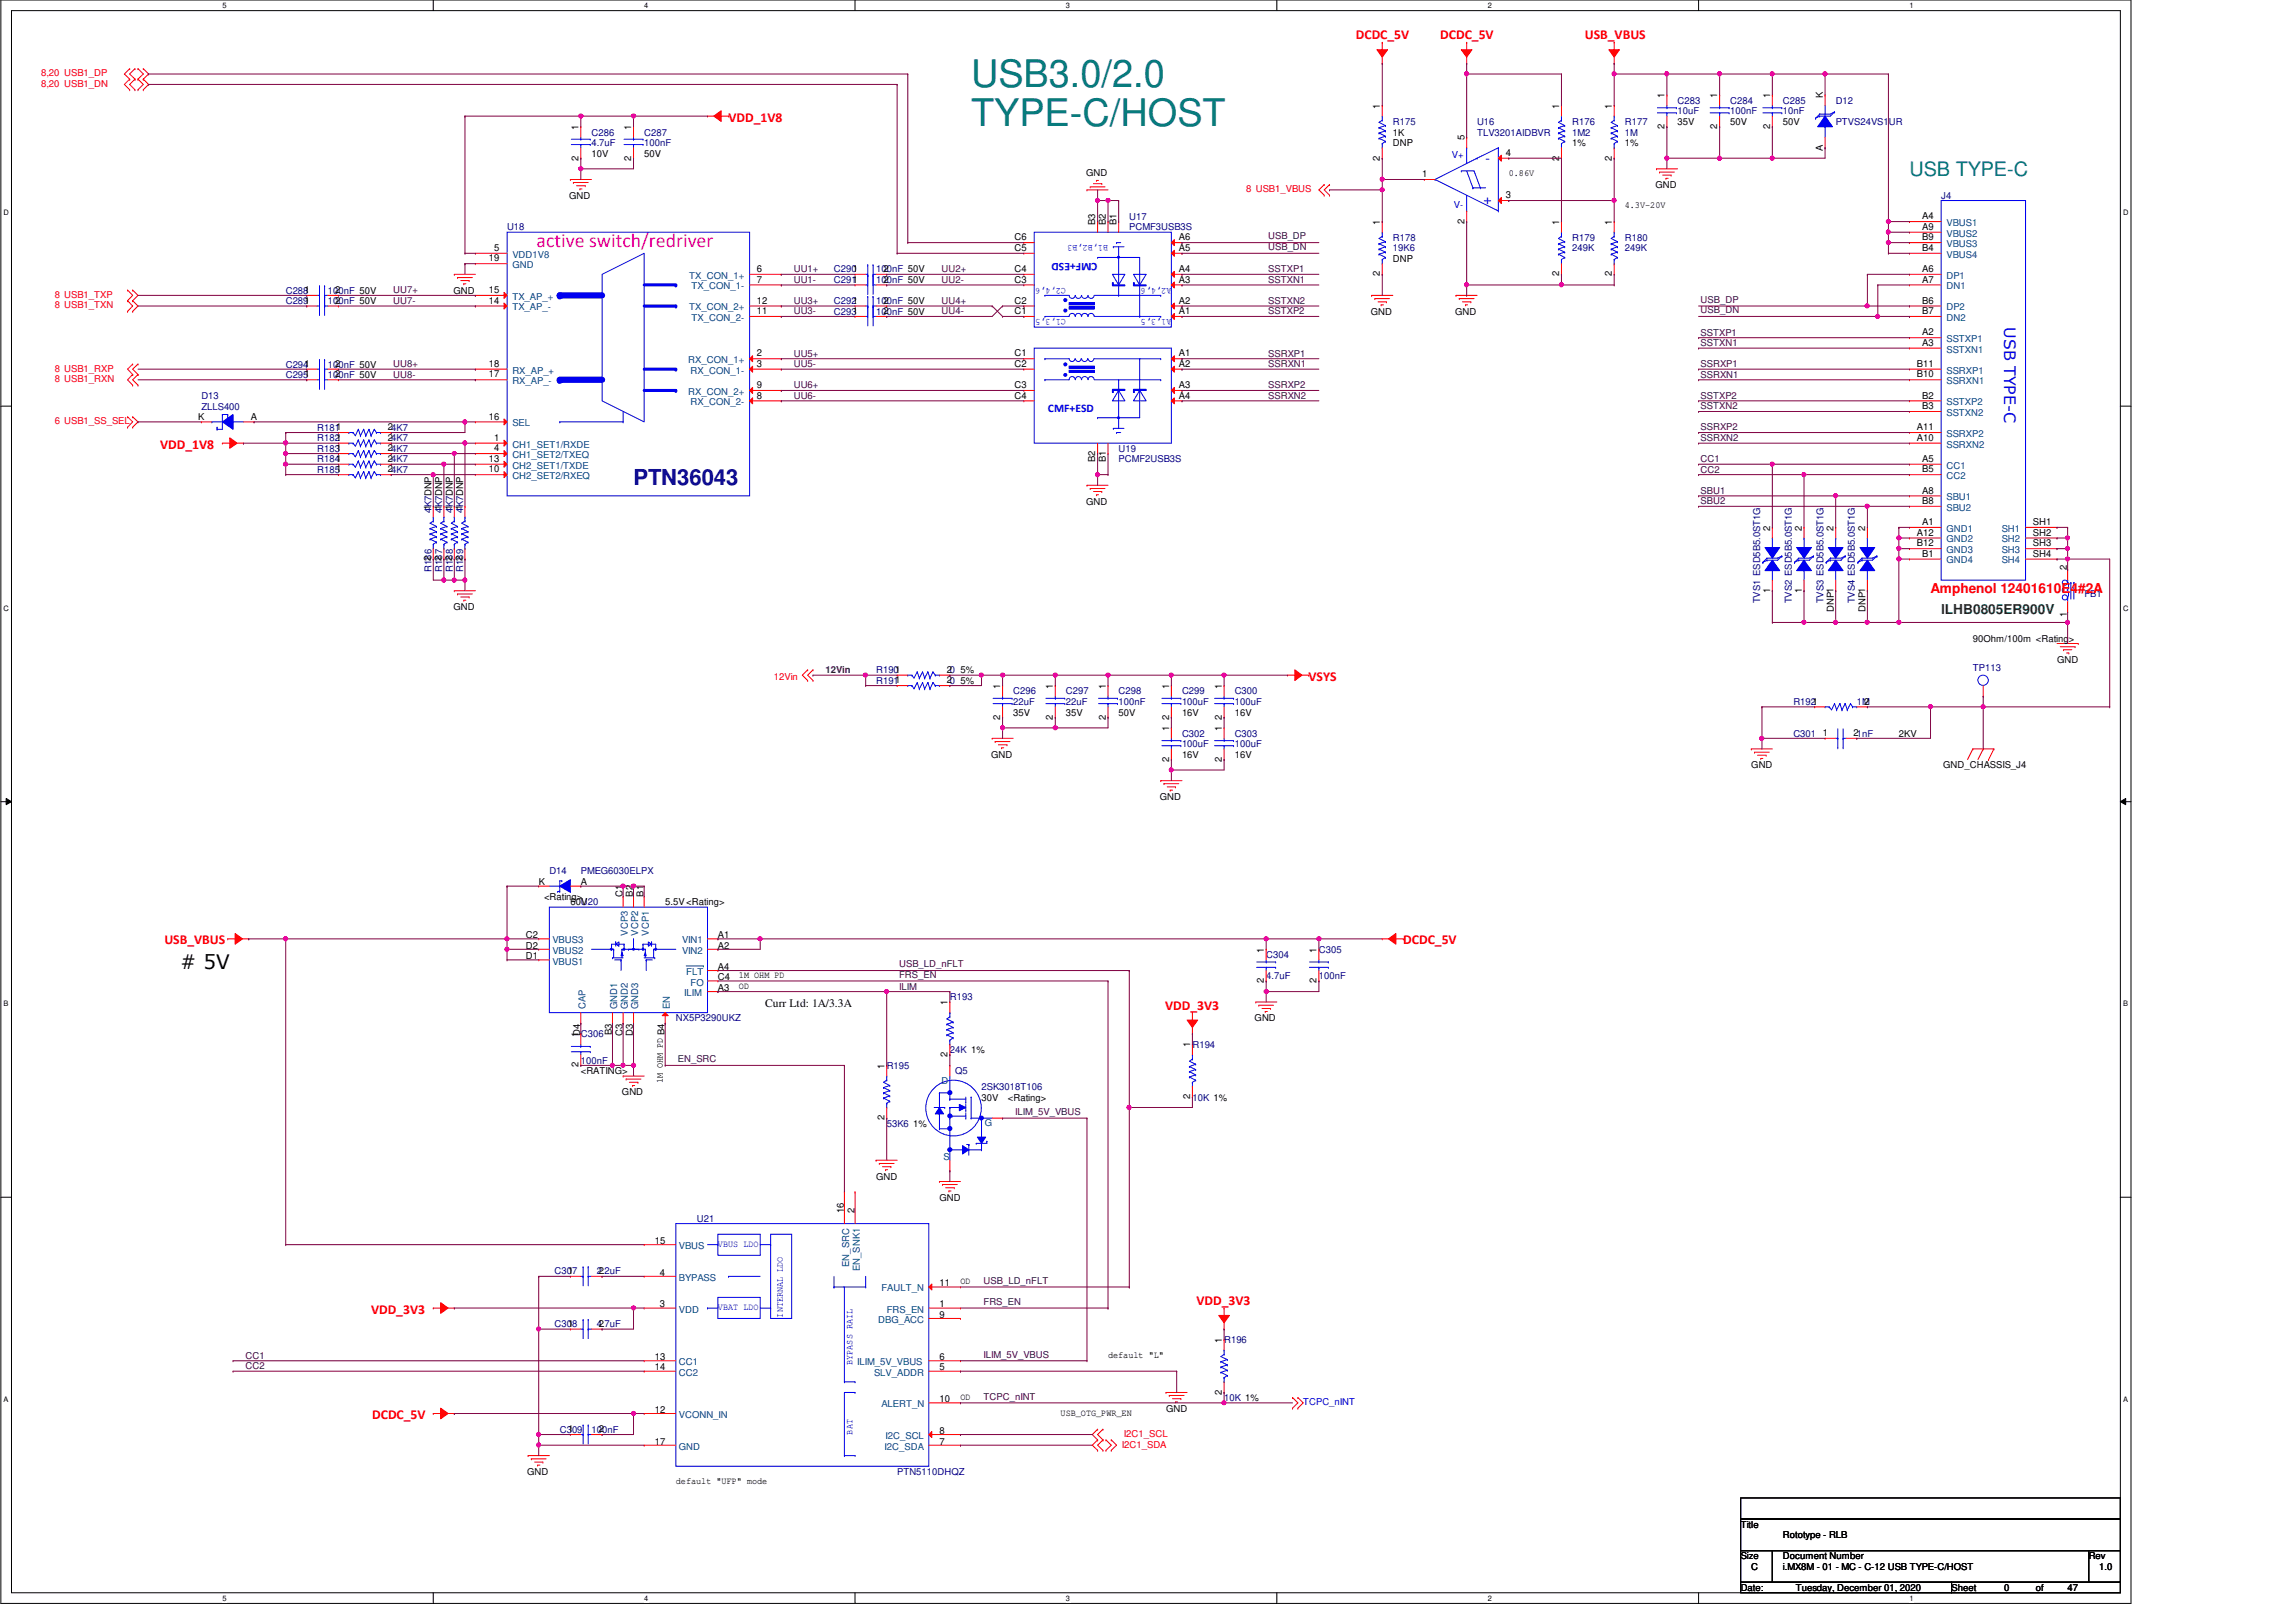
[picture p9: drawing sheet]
<svg xmlns="http://www.w3.org/2000/svg" width="420mm" height="297mm" viewBox="0 0 420 297" stroke-linecap="round" stroke-linejoin="round" font-family="sans-serif">
<defs><g id="words">
<g font-size="6.9" fill="#007f7f">
<text x="177.8" y="15.9">USB3.0/2.0</text>
<text x="177.8" y="23">TYPE-C/HOST</text>
</g>
<text font-size="4" fill="#00007f" x="116" y="88.7">PTN36043</text>
<text font-size="3.6" fill="#007f7f" x="349.6" y="32.2">USB TYPE-C</text>
<text font-size="3.6" fill="#f0f" x="98.2" y="45.2">active switch/redriver</text>
<text font-size="3.6" x="33" y="177.4"># 5V</text>
<text font-size="2.9" fill="#00f" x="366.9" y="59.9" transform="rotate(90 366.9 59.9)">USB TYPE-C</text>
<g font-size="2.5" fill="#f00">
<text x="248.2" y="7.2">DCDC_5V</text>
<text x="263.7" y="7.2">DCDC_5V</text>
<text x="290.1" y="7.2">USB_VBUS</text>
<text x="133.4" y="22.3">VDD_1V8</text>
<text x="29.3" y="82.1">VDD_1V8</text>
<text x="353.4" y="108.5">Amphenol 12401610E4#2A</text>
<text x="239.6" y="124.6">VSYS</text>
<text x="30.1" y="172.8">USB_VBUS</text>
<text x="256.9" y="172.8">DCDC_5V</text>
<text x="213.3" y="184.8">VDD_3V3</text>
<text x="219.1" y="238.8">VDD_3V3</text>
<text x="67.9" y="240.4">VDD_3V3</text>
<text x="68.1" y="259.7">DCDC_5V</text>
</g>
<g font-size="2.5" fill="#00f">
<text x="272" y="29.8">-</text>
<text x="271.6" y="37.4">+</text>
</g>
<text font-size="2.5" fill="#007f00" x="355.4" y="112.4">ILHB0805ER900V</text>
<g font-size="2.1" fill="#00f">
<text x="200.9" y="48.2" transform="rotate(180 200.9 48.2)">CMF+ESD</text>
<text x="191.8" y="75.4">CMF+ESD</text>
</g>
<text font-size="2.1" x="140.1" y="184.4">Curr Ltd: 1A/3.3A</text>
<g font-size="1.7" fill="#f00">
<text x="7.5" y="15.9">8,20 USB1_DN</text>
<text x="7.5" y="14">8,20 USB1_DP</text>
<text x="228.2" y="35.2">8 USB1_VBUS</text>
<text x="10" y="56.4">8 USB1_TXN</text>
<text x="10" y="54.5">8 USB1_TXP</text>
<text x="10" y="70">8 USB1_RXN</text>
<text x="10" y="68">8 USB1_RXP</text>
<text x="10" y="77.7">6 USB1_SS_SEL</text>
<text x="141.7" y="124.4">12Vin</text>
<text x="205.8" y="263">I2C1_SCL</text>
<text x="205.4" y="264.9">I2C1_SDA</text>
</g>
<g font-size="1.7">
<text x="304.7" y="17.9" transform="rotate(-90 304.7 17.9)">1</text>
<text x="314.4" y="17.9" transform="rotate(-90 314.4 17.9)">1</text>
<text x="324.1" y="17.9" transform="rotate(-90 324.1 17.9)">1</text>
<text x="333.7" y="17.9" transform="rotate(-90 333.7 17.9)">K</text>
<text x="105.9" y="23.7" transform="rotate(-90 105.9 23.7)">1</text>
<text x="115.6" y="23.7" transform="rotate(-90 115.6 23.7)">1</text>
<text x="252.6" y="19.9" transform="rotate(-90 252.6 19.9)">1</text>
<text x="285.4" y="19.9" transform="rotate(-90 285.4 19.9)">1</text>
<text x="295.1" y="19.9" transform="rotate(-90 295.1 19.9)">1</text>
<text x="304.7" y="23.6" transform="rotate(-90 304.7 23.6)">2</text>
<text x="307.1" y="22.9">35V</text>
<text x="314.4" y="23.6" transform="rotate(-90 314.4 23.6)">2</text>
<text x="316.8" y="22.9">50V</text>
<text x="324.1" y="23.6" transform="rotate(-90 324.1 23.6)">2</text>
<text x="326.4" y="22.9">50V</text>
<text x="105.9" y="29.4" transform="rotate(-90 105.9 29.4)">2</text>
<text x="108.3" y="28.7">10V</text>
<text x="115.6" y="29.4" transform="rotate(-90 115.6 29.4)">2</text>
<text x="117.9" y="28.7">50V</text>
<text x="252.6" y="29.4" transform="rotate(-90 252.6 29.4)">2</text>
<text x="255" y="24.8">1K</text>
<text x="255" y="26.7">DNP</text>
<text x="268.1" y="25.7" transform="rotate(-90 268.1 25.7)">5</text>
<text x="275.7" y="28.5">4</text>
<text x="285.4" y="29.4" transform="rotate(-90 285.4 29.4)">2</text>
<text x="287.8" y="26.7">1%</text>
<text x="295.1" y="29.4" transform="rotate(-90 295.1 29.4)">2</text>
<text x="297.5" y="26.7">1%</text>
<text x="333.7" y="27.6" transform="rotate(-90 333.7 27.6)">A</text>
<text x="198.8" y="32.1">GND</text>
<text x="260.4" y="32.4">1</text>
<text x="276.2" y="32.3">0.86V</text>
<text x="303.1" y="34.5">GND</text>
<text x="104.2" y="36.4">GND</text>
<text x="200.5" y="41.1" transform="rotate(-90 200.5 41.1)">B3</text>
<text x="202.4" y="41.1" transform="rotate(-90 202.4 41.1)">B2</text>
<text x="204.4" y="41.1" transform="rotate(-90 204.4 41.1)">B1</text>
<text x="252.6" y="41.1" transform="rotate(-90 252.6 41.1)">1</text>
<text x="268.1" y="40.9" transform="rotate(-90 268.1 40.9)">2</text>
<text x="275.7" y="36.3">3</text>
<text x="285.4" y="41.1" transform="rotate(-90 285.4 41.1)">1</text>
<text x="295.1" y="41.1" transform="rotate(-90 295.1 41.1)">1</text>
<text x="297.5" y="38.1">4.3V-20V</text>
<text x="351.9" y="40.1">A4</text>
<text x="89.5" y="47.8">19</text>
<text x="90.5" y="45.9">5</text>
<text x="185.7" y="45.9">C5</text>
<text x="185.7" y="44">C6</text>
<text x="215.8" y="45.9">A5</text>
<text x="215.8" y="44">A6</text>
<text x="255" y="48">DNP</text>
<text x="351.9" y="42.1">A9</text>
<text x="351.9" y="44">B9</text>
<text x="351.9" y="45.9">B4</text>
<text x="61.4" y="53.6">2</text>
<text x="83" y="53.8">GND</text>
<text x="89.5" y="53.6">15</text>
<text x="138.6" y="49.8">6</text>
<text x="138.6" y="51.7">7</text>
<text x="161.7" y="51.7">2</text>
<text x="161.7" y="49.8">2</text>
<text x="185.7" y="51.7">C3</text>
<text x="185.7" y="49.8">C4</text>
<text x="215.8" y="51.7">A3</text>
<text x="215.8" y="49.8">A4</text>
<text x="252.6" y="50.6" transform="rotate(-90 252.6 50.6)">2</text>
<text x="285.4" y="50.6" transform="rotate(-90 285.4 50.6)">2</text>
<text x="295.1" y="50.6" transform="rotate(-90 295.1 50.6)">2</text>
<text x="351.9" y="49.8">A6</text>
<text x="351.9" y="51.7">A7</text>
<text x="61.4" y="55.6">2</text>
<text x="89.5" y="55.6">14</text>
<text x="138.6" y="55.6">12</text>
<text x="138.6" y="57.5">11</text>
<text x="161.7" y="55.6">2</text>
<text x="161.7" y="57.5">2</text>
<text x="185.7" y="57.5">C1</text>
<text x="185.7" y="55.6">C2</text>
<text x="215.8" y="57.5">A1</text>
<text x="215.8" y="55.6">A2</text>
<text x="250.9" y="57.6">GND</text>
<text x="266.4" y="57.6">GND</text>
<text x="351.9" y="57.5">B7</text>
<text x="351.9" y="55.6">B6</text>
<text x="138.6" y="65.2">2</text>
<text x="185.7" y="65.2">C1</text>
<text x="215.8" y="65.2">A1</text>
<text x="351.9" y="61.4">A2</text>
<text x="351.9" y="63.3">A3</text>
<text x="61.4" y="69.1">2</text>
<text x="61.4" y="67.1">2</text>
<text x="89.5" y="67.1">18</text>
<text x="89.5" y="69.1">17</text>
<text x="138.6" y="67.1">3</text>
<text x="138.6" y="71">9</text>
<text x="185.7" y="67.1">C2</text>
<text x="185.7" y="71">C3</text>
<text x="215.8" y="67.1">A2</text>
<text x="215.8" y="71">A3</text>
<text x="350.9" y="67.1">B11</text>
<text x="350.9" y="69.1">B10</text>
<text x="36.3" y="76.8">K</text>
<text x="45.9" y="76.8">A</text>
<text x="89.5" y="76.8">16</text>
<text x="138.6" y="72.9">8</text>
<text x="185.7" y="72.9">C4</text>
<text x="215.8" y="72.9">A4</text>
<text x="351.9" y="74.9">B3</text>
<text x="351.9" y="72.9">B2</text>
<text x="71" y="82.6">24K7</text>
<text x="71" y="80.7">24K7</text>
<text x="71" y="78.7">24K7</text>
<text x="90.5" y="80.7">1</text>
<text x="90.5" y="82.6">4</text>
<text x="350.9" y="78.7">A11</text>
<text x="350.9" y="80.7">A10</text>
<text x="71" y="84.5">24K7</text>
<text x="71" y="86.4">24K7</text>
<text x="89.5" y="84.5">13</text>
<text x="89.5" y="86.4">10</text>
<text x="200.5" y="84.6" transform="rotate(-90 200.5 84.6)">B2</text>
<text x="202.4" y="84.6" transform="rotate(-90 202.4 84.6)">B1</text>
<text x="351.9" y="84.5">A5</text>
<text x="351.9" y="86.4">B5</text>
<text x="78.9" y="93.3" transform="rotate(-90 78.9 93.3)">1</text>
<text x="80.8" y="93.3" transform="rotate(-90 80.8 93.3)">1</text>
<text x="82.8" y="93.3" transform="rotate(-90 82.8 93.3)">1</text>
<text x="84.7" y="93.3" transform="rotate(-90 84.7 93.3)">1</text>
<text x="198.8" y="92.4">GND</text>
<text x="351.9" y="90.3">A8</text>
<text x="351.9" y="92.2">B8</text>
<text x="324.1" y="97.1" transform="rotate(-90 324.1 97.1)">2</text>
<text x="329.8" y="97.1" transform="rotate(-90 329.8 97.1)">2</text>
<text x="335.6" y="97.1" transform="rotate(-90 335.6 97.1)">2</text>
<text x="341.4" y="97.1" transform="rotate(-90 341.4 97.1)">2</text>
<text x="350.9" y="98">A12</text>
<text x="350.9" y="100">B12</text>
<text x="351.9" y="96.1">A1</text>
<text x="351.9" y="101.9">B1</text>
<text x="372.2" y="96.1">SH1</text>
<text x="372.2" y="100">SH3</text>
<text x="372.2" y="98">SH2</text>
<text x="372.2" y="101.9">SH4</text>
<text x="78.9" y="102.7" transform="rotate(-90 78.9 102.7)">2</text>
<text x="80.8" y="102.7" transform="rotate(-90 80.8 102.7)">2</text>
<text x="82.8" y="102.7" transform="rotate(-90 82.8 102.7)">2</text>
<text x="84.7" y="102.7" transform="rotate(-90 84.7 102.7)">2</text>
<text x="378.4" y="104.3" transform="rotate(-90 378.4 104.3)">2</text>
<text x="83" y="111.7">GND</text>
<text x="324.1" y="108.5" transform="rotate(-90 324.1 108.5)">1</text>
<text x="329.8" y="108.5" transform="rotate(-90 329.8 108.5)">1</text>
<text x="335.7" y="112" transform="rotate(-90 335.7 112)">DNP1</text>
<text x="341.5" y="112" transform="rotate(-90 341.5 112)">DNP1</text>
<text x="378.4" y="112.9" transform="rotate(-90 378.4 112.9)">1</text>
<text x="361.2" y="117.4">90Ohm/100m &lt;Rating&gt;</text>
<text x="173.3" y="125.1">20</text>
<text x="173.3" y="123.1">20</text>
<text x="175.8" y="125.2">5%</text>
<text x="175.8" y="123.2">5%</text>
<text x="376.6" y="121.3">GND</text>
<text x="183.1" y="131.7" transform="rotate(-90 183.1 131.7)">2</text>
<text x="183.1" y="126.1" transform="rotate(-90 183.1 126.1)">1</text>
<text x="185.5" y="131">35V</text>
<text x="192.8" y="131.7" transform="rotate(-90 192.8 131.7)">2</text>
<text x="192.8" y="126.1" transform="rotate(-90 192.8 126.1)">1</text>
<text x="195.1" y="131">35V</text>
<text x="202.4" y="131.7" transform="rotate(-90 202.4 131.7)">2</text>
<text x="202.4" y="126.1" transform="rotate(-90 202.4 126.1)">1</text>
<text x="204.8" y="131">50V</text>
<text x="214" y="131.7" transform="rotate(-90 214 131.7)">2</text>
<text x="214" y="126.1" transform="rotate(-90 214 126.1)">1</text>
<text x="216.4" y="131">16V</text>
<text x="223.7" y="131.7" transform="rotate(-90 223.7 131.7)">2</text>
<text x="223.7" y="126.1" transform="rotate(-90 223.7 126.1)">1</text>
<text x="226" y="131">16V</text>
<text x="341.3" y="128.9">2</text>
<text x="214" y="133.8" transform="rotate(-90 214 133.8)">1</text>
<text x="223.7" y="133.8" transform="rotate(-90 223.7 133.8)">1</text>
<text x="333.7" y="134.7">1</text>
<text x="339.3" y="134.7">21nF</text>
<text x="347.6" y="134.8">2KV</text>
<text x="181.4" y="138.7">GND</text>
<text x="214" y="139.4" transform="rotate(-90 214 139.4)">2</text>
<text x="216.4" y="138.7">16V</text>
<text x="223.7" y="139.4" transform="rotate(-90 223.7 139.4)">2</text>
<text x="226" y="138.7">16V</text>
<text x="320.6" y="140.6">GND</text>
<text x="355.8" y="140.6">GND_CHASSIS_J4</text>
<text x="212.3" y="146.4">GND</text>
<text x="98.6" y="162.1">K</text>
<text x="99.6" y="164.8">&lt;Rating&gt;</text>
<text x="104.4" y="165.7">60V</text>
<text x="106.3" y="162.1">A</text>
<text x="113.9" y="164.1" transform="rotate(-90 113.9 164.1)">C1</text>
<text x="115.9" y="164.1" transform="rotate(-90 115.9 164.1)">B2</text>
<text x="117.8" y="164.1" transform="rotate(-90 117.8 164.1)">B1</text>
<text x="121.8" y="165.7">5.5V&lt;Rating&gt;</text>
<text x="96.3" y="171.7">C2</text>
<text x="96.3" y="173.6">D2</text>
<text x="131.4" y="171.7">A1</text>
<text x="131.4" y="173.6">A2</text>
<text x="96.3" y="175.6">D1</text>
<text x="131.4" y="177.5">A4</text>
<text x="131.4" y="179.4">C4</text>
<text x="135.3" y="179">1M OHM PD</text>
<text x="231.4" y="180" transform="rotate(-90 231.4 180)">2</text>
<text x="231.4" y="174.3" transform="rotate(-90 231.4 174.3)">1</text>
<text x="241" y="180" transform="rotate(-90 241 180)">2</text>
<text x="241" y="174.3" transform="rotate(-90 241 174.3)">1</text>
<text x="131.4" y="181.4">A3</text>
<text x="135.3" y="180.9">OD</text>
<text x="173.5" y="184" transform="rotate(-90 173.5 184)">1</text>
<text x="105.9" y="189.8" transform="rotate(-90 105.9 189.8)">1D4</text>
<text x="112" y="189.4" transform="rotate(-90 112 189.4)">B3</text>
<text x="113.9" y="189.6" transform="rotate(-90 113.9 189.6)">C3</text>
<text x="115.9" y="189.6" transform="rotate(-90 115.9 189.6)">D3</text>
<text x="217.9" y="191.7" transform="rotate(-90 217.9 191.7)">1</text>
<text x="229.7" y="186.9">GND</text>
<text x="105.9" y="195.4" transform="rotate(-90 105.9 195.4)">2</text>
<text x="106.3" y="196.6">&lt;RATING&gt;</text>
<text x="161.9" y="195.6" transform="rotate(-90 161.9 195.6)">1</text>
<text x="173.5" y="193.5" transform="rotate(-90 173.5 193.5)">2</text>
<text x="113.9" y="200.4">GND</text>
<text x="121.4" y="198.3" transform="rotate(-90 121.4 198.3)">1M OHM PD B4</text>
<text x="179.7" y="201.4">30V</text>
<text x="184.5" y="201.4">&lt;Rating&gt;</text>
<text x="217.9" y="201.2" transform="rotate(-90 217.9 201.2)">2</text>
<text x="161.9" y="205" transform="rotate(-90 161.9 205)">2</text>
<text x="167.2" y="206.2">1%</text>
<text x="160.4" y="215.9">GND</text>
<text x="154.5" y="222" transform="rotate(-90 154.5 222)">16</text>
<text x="156.4" y="222" transform="rotate(-90 156.4 222)">2</text>
<text x="172" y="219.8">GND</text>
<text x="119.9" y="227.7">15</text>
<text x="104" y="233.2">1</text>
<text x="109.6" y="233.2">2</text>
<text x="120.8" y="233.5">4</text>
<text x="120.8" y="239.3">3</text>
<text x="172" y="235.4">11</text>
<text x="172" y="239.3">1</text>
<text x="175.8" y="235">OD</text>
<text x="104" y="242.8">1</text>
<text x="109.6" y="242.8">2</text>
<text x="172" y="241.2">9</text>
<text x="223.7" y="245.7" transform="rotate(-90 223.7 245.7)">1</text>
<text x="119.9" y="250.8">14</text>
<text x="119.9" y="248.9">13</text>
<text x="172" y="248.9">6</text>
<text x="172" y="250.8">5</text>
<text x="202.8" y="248.5">default &quot;L&quot;</text>
<text x="172" y="256.6">10</text>
<text x="175.8" y="256.2">OD</text>
<text x="223.7" y="255.2" transform="rotate(-90 223.7 255.2)">2</text>
<text x="104" y="262.1">1</text>
<text x="109.6" y="262.1">2</text>
<text x="119.9" y="258.6">12</text>
<text x="172" y="262.4">8</text>
<text x="194.2" y="259.1">USB_OTG_PWR_EN</text>
<text x="213.5" y="258.4">GND</text>
<text x="96.5" y="270">GND</text>
<text x="119.9" y="264.4">17</text>
<text x="172" y="264.4">7</text>
<text x="123.7" y="271.7">default &quot;UFP&quot; mode</text>
<text x="318.7" y="279.6">Title</text>
<text x="326.4" y="281.5">Rototype - RLB</text>
<text x="318.7" y="285.4">Size</text>
<text x="320.6" y="287.3">C</text>
<text x="326.4" y="285.4">Document Number</text>
<text x="326.4" y="287.3">i.MX8M - 01 - MC - C-12 USB TYPE-C/HOST</text>
<text x="382.4" y="285.4">Rev</text>
<text x="384.3" y="287.3">1.0</text>
<text x="318.7" y="291.2">Date:</text>
<text x="328.7" y="291.2">Tuesday, December 01, 2020</text>
<text x="357.3" y="291.2">Sheet</text>
<text x="366.9" y="291.2">0</text>
<text x="372.7" y="291.2">of</text>
<text x="378.5" y="291.2">47</text>
</g>
<g font-size="1.7" fill="#00007f">
<text x="255" y="22.9">R175</text>
<text x="270.4" y="22.9">U16</text>
<text x="287.8" y="22.9">R176</text>
<text x="297.5" y="22.9">R177</text>
<text x="307.1" y="19">C283</text>
<text x="307.1" y="20.9">10uF</text>
<text x="316.8" y="19">C284</text>
<text x="316.8" y="20.9">100nF</text>
<text x="326.4" y="19">C285</text>
<text x="326.4" y="20.9">10nF</text>
<text x="336.1" y="19">D12</text>
<text x="336.1" y="22.9">PTVS24VS1UR</text>
<text x="108.3" y="24.8">C286</text>
<text x="108.3" y="26.7">4.7uF</text>
<text x="117.9" y="24.8">C287</text>
<text x="117.9" y="26.7">100nF</text>
<text x="270.4" y="24.8">TLV3201AIDBVR</text>
<text x="287.8" y="24.8">1M2</text>
<text x="297.5" y="24.8">1M</text>
<text x="206.7" y="40.2">U17</text>
<text x="355.4" y="36.4">J4</text>
<text x="92.8" y="42.2">U18</text>
<text x="206.7" y="42.2">PCMF3USB3S</text>
<text x="255" y="44.1">R178</text>
<text x="255" y="46">19K6</text>
<text x="287.8" y="44.1">R179</text>
<text x="287.8" y="46">249K</text>
<text x="297.5" y="44.1">R180</text>
<text x="297.5" y="46">249K</text>
<text x="52.3" y="53.8">C2881</text>
<text x="60" y="53.8">100nF 50V</text>
<text x="152.7" y="51.8">C2911</text>
<text x="152.7" y="49.9">C2901</text>
<text x="160.4" y="51.8">100nF 50V</text>
<text x="160.4" y="49.9">100nF 50V</text>
<text x="52.3" y="55.7">C2891</text>
<text x="60" y="55.7">100nF 50V</text>
<text x="152.7" y="55.7">C2921</text>
<text x="152.7" y="57.6">C2931</text>
<text x="160.4" y="55.7">100nF 50V</text>
<text x="160.4" y="57.6">100nF 50V</text>
<text x="52.3" y="69.2">C2951</text>
<text x="52.3" y="67.3">C2941</text>
<text x="60" y="69.2">100nF 50V</text>
<text x="60" y="67.3">100nF 50V</text>
<text x="36.9" y="73.1">D13</text>
<text x="36.9" y="75">ZLLS400</text>
<text x="58.1" y="82.7">R1831</text>
<text x="58.1" y="80.8">R1821</text>
<text x="58.1" y="78.8">R1811</text>
<text x="204.8" y="82.7">U19</text>
<text x="58.1" y="84.6">R1841</text>
<text x="58.1" y="86.6">R1851</text>
<text x="204.8" y="84.6">PCMF2USB3S</text>
<text x="79" y="93.9" transform="rotate(-90 79 93.9)">4K7DNP</text>
<text x="80.9" y="93.9" transform="rotate(-90 80.9 93.9)">4K7DNP</text>
<text x="82.9" y="93.9" transform="rotate(-90 82.9 93.9)">4K7DNP</text>
<text x="84.8" y="93.9" transform="rotate(-90 84.8 93.9)">4K7DNP</text>
<text x="79" y="104.6" transform="rotate(-90 79 104.6)">R186</text>
<text x="80.9" y="104.6" transform="rotate(-90 80.9 104.6)">R187</text>
<text x="82.9" y="104.6" transform="rotate(-90 82.9 104.6)">R188</text>
<text x="84.8" y="104.6" transform="rotate(-90 84.8 104.6)">R189</text>
<text x="322.2" y="110.4" transform="rotate(-90 322.2 110.4)">TVS1 ESD5B5.0ST1G</text>
<text x="328" y="110.4" transform="rotate(-90 328 110.4)">TVS2 ESD5B5.0ST1G</text>
<text x="333.8" y="110.4" transform="rotate(-90 333.8 110.4)">TVS3 ESD5B5.0ST1G</text>
<text x="339.6" y="110.4" transform="rotate(-90 339.6 110.4)">TVS4 ESD5B5.0ST1G</text>
<text x="381.6" y="109.3">FB1</text>
<text x="160.4" y="125.2">R1911</text>
<text x="160.4" y="123.2">R1901</text>
<text x="361.2" y="122.9">TP113</text>
<text x="185.5" y="127.1">C296</text>
<text x="185.5" y="129">22uF</text>
<text x="195.1" y="127.1">C297</text>
<text x="195.1" y="129">22uF</text>
<text x="204.8" y="127.1">C298</text>
<text x="204.8" y="129">100nF</text>
<text x="216.4" y="127.1">C299</text>
<text x="216.4" y="129">100uF</text>
<text x="226" y="127.1">C300</text>
<text x="226" y="129">100uF</text>
<text x="328.3" y="129">R1921</text>
<text x="339.9" y="129">1M</text>
<text x="216.4" y="134.8">C302</text>
<text x="216.4" y="136.7">100uF</text>
<text x="226" y="134.8">C303</text>
<text x="226" y="136.7">100uF</text>
<text x="328.3" y="134.8">C301</text>
<text x="100.6" y="159.9">D14</text>
<text x="106.3" y="159.9">PMEG6030ELPX</text>
<text x="106.3" y="165.7">U20</text>
<text x="231.8" y="175.3">C304</text>
<text x="231.8" y="179.2">4.7uF</text>
<text x="241.5" y="174.4">C305</text>
<text x="241.5" y="179.2">100nF</text>
<text x="173.9" y="183.1">R193</text>
<text x="106.3" y="189.8">C306</text>
<text x="123.7" y="186.9">NX5P3290UKZ</text>
<text x="218.3" y="191.8">R194</text>
<text x="106.3" y="194.6">100nF</text>
<text x="162.3" y="195.6">R195</text>
<text x="173.9" y="192.7">24K 1%</text>
<text x="174.9" y="196.6">Q5</text>
<text x="179.7" y="199.5">2SK3018T106</text>
<text x="218.3" y="201.4">10K 1%</text>
<text x="162.3" y="206.2">53K6</text>
<text x="127.6" y="223.6">U21</text>
<text x="101.5" y="233.3">C307</text>
<text x="109.3" y="233.3">2.2uF</text>
<text x="101.5" y="242.9">C308</text>
<text x="109.3" y="242.9">4.7uF</text>
<text x="224.1" y="245.8">R196</text>
<text x="224.1" y="256.5">10K 1%</text>
<text x="102.5" y="262.2">C309</text>
<text x="108.3" y="262.2">100nF</text>
<text x="164.2" y="270">PTN5110DHQZ</text>
</g>
<g font-size="1.7" fill="#00f">
<text x="265.8" y="28.8">V+</text>
<text x="266.2" y="38.1">V-</text>
<text x="202.8" y="44.9" transform="rotate(180 202.8 44.9)">B1,B2,B3</text>
<text x="195.1" y="52.6" transform="rotate(180 195.1 52.6)">C2,4,6</text>
<text x="214.4" y="52.6" transform="rotate(180 214.4 52.6)">A2,4,6</text>
<text x="195.1" y="58.4" transform="rotate(180 195.1 58.4)">C1,3,5</text>
<text x="214.4" y="58.4" transform="rotate(180 214.4 58.4)">A1,3,5</text>
<text x="131.4" y="228.2">VBUS LDO</text>
<text x="131.4" y="239.8">VBAT LDO</text>
<text x="143.3" y="241.1" transform="rotate(-90 143.3 241.1)">INTERNAL LDO</text>
<text x="156.1" y="249.8" transform="rotate(-90 156.1 249.8)">BYPASS RAIL</text>
<text x="238.6" y="257.2">TCPC_nINT</text>
<text x="156.1" y="262.6" transform="rotate(-90 156.1 262.6)">BAT</text>
</g>
<g font-size="1.7" fill="#00407f">
<text x="356.4" y="41.4">VBUS1</text>
<text x="93.8" y="47.2">VDD1V8</text>
<text x="356.4" y="43.3">VBUS2</text>
<text x="356.4" y="45.2">VBUS3</text>
<text x="356.4" y="47.2">VBUS4</text>
<text x="93.8" y="49.1">GND</text>
<text x="126.2" y="51">TX_CON_1+</text>
<text x="126.6" y="53">TX_CON_1-</text>
<text x="356.4" y="51">DP1</text>
<text x="356.4" y="53">DN1</text>
<text x="93.8" y="54.9">TX_AP_+</text>
<text x="93.8" y="56.8">TX_AP_-</text>
<text x="126.2" y="56.8">TX_CON_2+</text>
<text x="126.6" y="58.7">TX_CON_2-</text>
<text x="356.4" y="58.7">DN2</text>
<text x="356.4" y="56.8">DP2</text>
<text x="356.4" y="62.6">SSTXP1</text>
<text x="356.4" y="64.5">SSTXN1</text>
<text x="93.8" y="68.4">RX_AP_+</text>
<text x="93.8" y="70.3">RX_AP_-</text>
<text x="126" y="66.5">RX_CON_1+</text>
<text x="126.4" y="68.4">RX_CON_1-</text>
<text x="356.4" y="68.4">SSRXP1</text>
<text x="356.4" y="70.3">SSRXN1</text>
<text x="126" y="72.3">RX_CON_2+</text>
<text x="126.4" y="74.2">RX_CON_2-</text>
<text x="356.4" y="76.1">SSTXN2</text>
<text x="356.4" y="74.2">SSTXP2</text>
<text x="93.8" y="78">SEL</text>
<text x="93.8" y="81.9">CH1_SET1/RXDE</text>
<text x="93.8" y="83.8">CH1_SET2/TXEQ</text>
<text x="356.4" y="80">SSRXP2</text>
<text x="356.4" y="81.9">SSRXN2</text>
<text x="93.8" y="85.8">CH2_SET1/TXDE</text>
<text x="93.8" y="87.7">CH2_SET2/RXEQ</text>
<text x="356.4" y="85.8">CC1</text>
<text x="356.4" y="87.7">CC2</text>
<text x="356.4" y="91.6">SBU1</text>
<text x="356.4" y="93.5">SBU2</text>
<text x="356.4" y="97.3">GND1</text>
<text x="356.4" y="99.3">GND2</text>
<text x="356.4" y="101.2">GND3</text>
<text x="366.5" y="97.3">SH1</text>
<text x="366.5" y="101.2">SH3</text>
<text x="366.5" y="99.3">SH2</text>
<text x="356.4" y="103.1">GND4</text>
<text x="366.5" y="103.1">SH4</text>
<text x="101.1" y="172.7">VBUS3</text>
<text x="114.9" y="171.2" transform="rotate(-90 114.9 171.2)">VCP3</text>
<text x="116.8" y="171.2" transform="rotate(-90 116.8 171.2)">VCP2</text>
<text x="118.8" y="171.2" transform="rotate(-90 118.8 171.2)">VCP1</text>
<text x="124.9" y="172.7">VIN1</text>
<text x="101.1" y="176.5">VBUS1</text>
<text x="101.1" y="174.6">VBUS2</text>
<text x="124.9" y="174.6">VIN2</text>
<text x="125.6" y="178.4">FLT</text>
<text x="107.2" y="184.7" transform="rotate(-90 107.2 184.7)">CAP</text>
<text x="113" y="184.7" transform="rotate(-90 113 184.7)">GND1</text>
<text x="114.9" y="184.7" transform="rotate(-90 114.9 184.7)">GND2</text>
<text x="116.8" y="184.7" transform="rotate(-90 116.8 184.7)">GND3</text>
<text x="122.6" y="184.7" transform="rotate(-90 122.6 184.7)">EN</text>
<text x="125.3" y="182.3">ILIM</text>
<text x="126.4" y="180.4">FO</text>
<text x="172.4" y="198.3">D</text>
<text x="180.3" y="206">G</text>
<text x="172.8" y="212.2">S</text>
<text x="124.3" y="228.6">VBUS</text>
<text x="155.4" y="231.9" transform="rotate(-90 155.4 231.9)">EN_SRC</text>
<text x="157.4" y="232.6" transform="rotate(-90 157.4 232.6)">EN_SNK1</text>
<text x="124.3" y="234.4">BYPASS</text>
<text x="161.4" y="236.3">FAULT_N</text>
<text x="124.3" y="240.2">VDD</text>
<text x="160.8" y="242.1">DBG_ACC</text>
<text x="162.3" y="240.2">FRS_EN</text>
<text x="124.3" y="251.8">CC2</text>
<text x="124.3" y="249.9">CC1</text>
<text x="156.9" y="249.9">ILIM_5V_VBUS</text>
<text x="160" y="251.8">SLV_ADDR</text>
<text x="161.4" y="257.6">ALERT_N</text>
<text x="124.3" y="259.5">VCONN_IN</text>
<text x="162.1" y="263.4">I2C_SCL</text>
<text x="124.3" y="265.3">GND</text>
<text x="162" y="265.3">I2C_SDA</text>
</g>
<g font-size="1.7" fill="#400040">
<text x="232.2" y="45.8">USB_DN</text>
<text x="232.2" y="43.8">USB_DP</text>
<text x="72" y="53.7">UU7+</text>
<text x="145.3" y="51.8">UU1-</text>
<text x="145.3" y="49.8">UU1+</text>
<text x="172.4" y="49.8">UU2+</text>
<text x="172.4" y="51.8">UU2-</text>
<text x="232.2" y="49.8">SSTXP1</text>
<text x="232.2" y="51.8">SSTXN1</text>
<text x="72" y="55.6">UU7-</text>
<text x="145.3" y="55.6">UU3+</text>
<text x="145.3" y="57.5">UU3-</text>
<text x="172.4" y="57.5">UU4-</text>
<text x="172.4" y="55.6">UU4+</text>
<text x="232.2" y="57.5">SSTXP2</text>
<text x="232.2" y="55.6">SSTXN2</text>
<text x="311.4" y="55.4">USB_DP</text>
<text x="311.4" y="57.3">USB_DN</text>
<text x="145.3" y="65.3">UU5+</text>
<text x="232.2" y="65.3">SSRXP1</text>
<text x="311.4" y="61.4">SSTXP1</text>
<text x="311.4" y="63.3">SSTXN1</text>
<text x="72" y="69.1">UU8-</text>
<text x="72" y="67.2">UU8+</text>
<text x="145.3" y="67.2">UU5-</text>
<text x="145.3" y="71.1">UU6+</text>
<text x="232.2" y="71.1">SSRXP2</text>
<text x="232.2" y="67.2">SSRXN1</text>
<text x="311.4" y="67.2">SSRXP1</text>
<text x="311.4" y="69.1">SSRXN1</text>
<text x="145.3" y="73">UU6-</text>
<text x="232.2" y="73">SSRXN2</text>
<text x="311.4" y="73">SSTXP2</text>
<text x="311.4" y="74.9">SSTXN2</text>
<text x="311.4" y="78.8">SSRXP2</text>
<text x="311.4" y="80.7">SSRXN2</text>
<text x="311.4" y="84.6">CC1</text>
<text x="311.4" y="86.5">CC2</text>
<text x="311.4" y="90.4">SBU1</text>
<text x="311.4" y="92.3">SBU2</text>
<text x="151.1" y="123.2">12Vin</text>
<text x="164.6" y="178.9">FRS_EN</text>
<text x="164.6" y="177">USB_LD_nFLT</text>
<text x="164.6" y="181.1">ILIM</text>
<text x="124.1" y="194.4">EN_SRC</text>
<text x="185.9" y="204">ILIM_5V_VBUS</text>
<text x="180.1" y="234.9">USB_LD_nFLT</text>
<text x="180.1" y="238.8">FRS_EN</text>
<text x="44.9" y="248.7">CC1</text>
<text x="44.9" y="250.6">CC2</text>
<text x="180.1" y="248.5">ILIM_5V_VBUS</text>
<text x="180.1" y="256.2">TCPC_nINT</text>
</g>
<g font-size="1.4">
<text x="40.7" y="1.4">5</text>
<text x="117.9" y="1.4">4</text>
<text x="195.1" y="1.4">3</text>
<text x="272.4" y="1.4">2</text>
<text x="349.6" y="1.4">1</text>
<text x=".7" y="39.4">D</text>
<text x="388.7" y="39.4">D</text>
<text x=".7" y="111.8">C</text>
<text x="388.7" y="111.8">C</text>
<text x=".7" y="184.1">B</text>
<text x="388.7" y="184.1">B</text>
<text x=".7" y="256.5">A</text>
<text x="388.7" y="256.5">A</text>
<text x="40.7" y="292.9">5</text>
<text x="117.9" y="292.9">4</text>
<text x="195.1" y="292.9">3</text>
<text x="272.4" y="292.9">2</text>
<text x="349.6" y="292.9">1</text>
</g>
</g></defs>
<path d="M.2 0h389.9v293.5h-389.9zM2.1 1.9h386.1v289.6h-386.1z" fill="none" stroke="#000" stroke-width=".18"/>
<g fill="#fff">
<path d="M40.7 .2h.8v1.5h-.8z"/>
<path d="M40.7 291.7h.8v1.5h-.8z"/>
</g>
<path d="M79.3 0v1.9M79.3 291.5v2" fill="none" stroke="#000" stroke-width=".18"/>
<g fill="#fff">
<path d="M117.9 .2h.8v1.5h-.8z"/>
<path d="M117.9 291.7h.8v1.5h-.8z"/>
</g>
<path d="M156.5 0v1.9M156.5 291.5v2" fill="none" stroke="#000" stroke-width=".18"/>
<g fill="#fff">
<path d="M195.1 .2h.8v1.5h-.8z"/>
<path d="M195.1 291.7h.8v1.5h-.8z"/>
</g>
<path d="M233.8 0v1.9M233.8 291.5v2" fill="none" stroke="#000" stroke-width=".18"/>
<g fill="#fff">
<path d="M272.4 .2h.7v1.5h-.7z"/>
<path d="M272.4 291.7h.7v1.5h-.7z"/>
</g>
<path d="M311 0v1.9M311 291.5v2" fill="none" stroke="#000" stroke-width=".18"/>
<g fill="#fff">
<path d="M349.6 .2h.7v1.5h-.7z"/>
<path d="M349.6 291.7h.7v1.5h-.7z"/>
<path d="M.7 38.1h.9v1.6h-.9z"/>
<path d="M388.7 38.1h1v1.6h-1z"/>
<path d="M.7 110.5h.9v1.6h-.9z"/>
<path d="M388.7 110.5h1v1.6h-1z"/>
</g>
<path d="M.2 74.3h1.9M388.2 74.3h1.9" fill="none" stroke="#000" stroke-width=".18"/>
<g fill="#fff">
<path d="M.7 182.9h.9v1.5h-.9z"/>
<path d="M388.7 182.9h.9v1.5h-.9z"/>
</g>
<path d="M.2 146.7h1.9M1.1 146.1l1 .6-1 .6zM388.2 146.7l1-.6v1.2zM388.2 146.7h1.9" fill="none" stroke="#000" stroke-width=".18"/>
<path d="M1.1 146.1l1 .6-1 .6zM388.2 146.7l1-.6v1.2z" fill="#000"/>
<g fill="#fff">
<path d="M.7 255.3h.9v1.5h-.9z"/>
<path d="M388.7 255.3h.9v1.5h-.9z"/>
</g>
<path d="M.2 219.1h1.9M388.2 219.1h1.9" fill="none" stroke="#000" stroke-width=".18"/>
<path d="M129.5 21.3h.1M129.5 21.3h1.4" fill="none" stroke="#f00" stroke-width=".18"/>
<path d="M130.7 21.3l1.3-1v1.9z" fill-rule="evenodd" fill="#f00"/>
<g fill="none" stroke="#f00" stroke-width=".18">
<path d="M295.5 11.6h.1M295.5 10.2v1.4M104.4 32.9h.1M104.4 32.9h3.9M105 33.4h.1M105 33.4h2.7M105.6 34h1.5M106.2 34.6h.1M106.2 34.6h.3M107.1 34h.1M130.7 21.3l1.3-1v1.9zM131.3 21.3h2.1"/>
<path d="M133.4 21.3h.1M83.2 50.2h.1M83.2 50.2h3.8M83.8 50.8h.1M83.8 50.8h2.7M84.4 51.4h1.5M84.9 51.9h.1M84.9 51.9h.4M85.9 51.4h.1M83.2 108.1h.1M83.2 108.1h3.8M83.8 108.7h.1"/>
<path d="M83.8 108.7h2.7M84.4 109.3h1.5M84.9 109.9h.1M84.9 109.9h.4M85.9 109.3h.1M376.6 117.8h3.9M377.2 118.4h2.7M377.8 118.9h.1M377.8 118.9h1.5M378.3 119.5h.4M378.7 119.5h.1M379.9 118.4h.1"/>
<path d="M380.5 117.8h.1"/>
</g>
<path d="M294.5 9.1h2l-1 1.4z" fill-rule="evenodd" fill="#f00"/>
<path d="M294.5 9.1h2l-1 1.4zM295.5 7.7h.1M295.5 7.7v2.2M43.2 81.1h1.4M44.6 81.1h.1" fill="none" stroke="#f00" stroke-width=".18"/>
<path d="M42.1 80.1l1.3 1-1.3 .9z" fill-rule="evenodd" fill="#f00"/>
<path d="M40.7 81.1h.1M40.7 81.1h2.1M42.1 80.1l1.3 1-1.3 .9zM235.7 123.6h.1M235.7 123.6h1.4" fill="none" stroke="#f00" stroke-width=".18"/>
<path d="M237.1 122.6l1.3 1-1.3 .9z" fill-rule="evenodd" fill="#f00"/>
<g fill="none" stroke="#f00" stroke-width=".18">
<path d="M268.5 11.6h.1M268.5 10.2v1.4M199 34.8h.1M199 34.8h3.8M199.6 34.2h.1M199.6 34.2h2.7M200.2 33.6h1.5M200.7 33h.1M200.7 33h.4M201.7 33.6h.1M303.3 30.9h.1M303.3 30.9h3.8"/>
<path d="M303.8 31.5h.1M303.8 31.5h2.7M304.4 32h1.5M305 32.6h.1M305 32.6h.4M305.9 32h.1M199 88.8h.1M199 88.8h3.8M199.6 89.4h.1M199.6 89.4h2.7M200.2 90h1.5M200.7 90.6h.1"/>
<path d="M200.7 90.6h.4M201.7 90h.1M237.1 122.6l1.3 1-1.3 .9zM237.4 123.6h2.2M239.6 123.6h.1"/>
</g>
<path d="M267.5 9.1h2l-1 1.4z" fill-rule="evenodd" fill="#f00"/>
<g fill="none" stroke="#f00" stroke-width=".18">
<path d="M253.1 11.6h.1M253.1 10.2v1.4M267.5 9.1h2l-1 1.4zM268.5 7.7h.1M268.5 7.7v2.2M266.6 54.1h.1M266.6 54.1h3.8M267.2 54.7h.1M267.2 54.7h2.7M267.7 55.2h1.6M268.3 55.8h.1M268.3 55.8h.4"/>
<path d="M269.3 55.2h.1"/>
</g>
<path d="M252.1 9.1h1.9l-.9 1.4z" fill-rule="evenodd" fill="#f00"/>
<g fill="none" stroke="#f00" stroke-width=".18">
<path d="M252.1 9.1h1.9l-.9 1.4zM253.1 7.7h.1M253.1 7.7v2.2M251.1 54.1h.1M251.1 54.1h3.9M251.7 54.7h.1M251.7 54.7h2.7M252.3 55.2h1.5M252.8 55.8h.1M252.8 55.8h.5M253.8 55.2h.1M181.6 135.1h.1"/>
<path d="M181.6 135.1h3.9M182.2 135.7h.1M182.2 135.7h2.7M182.8 136.3h1.6M183.4 136.9h.1M183.4 136.9h.4M184.4 136.3h.1M320.6 137.1h.1M320.6 137.1h3.9M321.2 137.7h.1M321.2 137.7h2.7M321.8 138.2h1.5"/>
<path d="M322.4 138.8h.1M322.4 138.8h.3M323.3 138.2h.1M361.2 137.1h.1M361.2 137.1h3.8M361.2 137.1l-1 1.9M363.1 137.1h.1M363.1 137.1l-1 1.9M364.1 139h.1M365 137.1h.1M365 137.1l-.9 1.9M212.5 142.9h.1"/>
<path d="M212.5 142.9h3.9M213.1 143.4h.1M213.1 143.4h2.7M213.7 144h1.5M214.2 144.6h.1M214.2 144.6h.5M215.2 144h.1M44.2 171.8h1.3M45.5 171.8h.1"/>
</g>
<path d="M43 170.9l1.4 .9-1.4 1z" fill-rule="evenodd" fill="#f00"/>
<path d="M41.7 171.8h.1M41.7 171.8h2.1M43 170.9l1.4 .9-1.4 1zM253.1 171.8h.1M253.1 171.8h1.3" fill="none" stroke="#f00" stroke-width=".18"/>
<path d="M254.2 171.8l1.4-.9v1.9z" fill-rule="evenodd" fill="#f00"/>
<g fill="none" stroke="#f00" stroke-width=".18">
<path d="M254.2 171.8l1.4-.9v1.9zM254.8 171.8h2.1M256.9 171.8h.1M218.3 189.2h.1M218.3 187.8v1.4M229.9 183.4h.1M229.9 183.4h3.9M230.5 184h.1M230.5 184h2.7M231 184.6h1.6M231.6 185.1h.1M231.6 185.1h.4"/>
<path d="M232.6 184.6h.1"/>
</g>
<path d="M217.3 186.7h2l-1 1.3z" fill-rule="evenodd" fill="#f00"/>
<g fill="none" stroke="#f00" stroke-width=".18">
<path d="M114.1 196.9h.1M114.1 196.9h3.8M114.6 197.5h.1M114.6 197.5h2.7M115.2 198.1h1.6M115.8 198.7h.1M115.8 198.7h.4M116.8 198.1h.1M217.3 186.7h2l-1 1.3zM218.3 185.3h.1M218.3 185.3v2.2M160.4 212.3h.1"/>
<path d="M160.4 212.3h3.8M161 212.9h.1M161 212.9h2.7M161.6 213.5h1.5M162.1 214.1h.1M162.1 214.1h.4M163.1 213.5h.1M172 216.2h.1M172 216.2h3.8M172.5 216.8h.1M172.5 216.8h2.7M173.1 217.4h1.6"/>
<path d="M173.7 218h.1M173.7 218h.4M174.7 217.4h.1M81.8 239.4h1.4M83.2 239.4h.1"/>
</g>
<path d="M80.7 238.4l1.3 1-1.3 1z" fill-rule="evenodd" fill="#f00"/>
<path d="M79.3 239.4h.1M79.3 239.4h2.1M80.7 238.4l1.3 1-1.3 1zM224.1 243.2h.1M224.1 241.9v1.3" fill="none" stroke="#f00" stroke-width=".18"/>
<path d="M223.1 240.7h2l-1 1.4z" fill-rule="evenodd" fill="#f00"/>
<g fill="none" stroke="#f00" stroke-width=".18">
<path d="M224.1 239.4h.1M224.1 239.4v2.1M81.8 258.7h1.4M83.2 258.7h.1M213.5 254.8h.1M213.5 254.8h3.8M214.1 255.4h.1M214.1 255.4h2.7M214.7 256h1.5M215.2 256.6h.1M215.2 256.6h.4M216.2 256h.1"/>
<path d="M223.1 240.7h2l-1 1.4z"/>
</g>
<path d="M80.7 257.7l1.3 1-1.3 1z" fill-rule="evenodd" fill="#f00"/>
<g fill="none" stroke="#f00" stroke-width=".18">
<path d="M23.7 14.5h.1M23.7 16.4h.1M23.7 12.6h.1M23.7 14.5l-.9 1 .9 .9M23.7 12.6l-.9 .9 .9 1M24.7 16.4h.1M24.7 14.5h.1M24.7 12.6h.1M24.7 14.5l-1 1 1 .9M24.7 12.6l-1 .9 1 1M25.3 16.4h.1M25.3 14.5h.1"/>
<path d="M25.3 12.6h.1M25.3 14.5l.9 1-.9 .9M25.3 12.6l.9 .9-.9 1M26.2 14.5h.1M26.2 16.4h.1M26.2 12.6h.1M26.2 14.5l1 1-1 .9M26.2 12.6l1 .9-1 1M242.4 35.7h.1M242.4 33.8h.1M242.4 33.8l-.9 1 .9 .9M243.4 35.7h.1"/>
<path d="M243.4 33.8h.1M243.4 33.8l-1 1 1 .9M23.4 55h.1M23.4 57h.1M23.4 53.1h.1M23.4 55l.9 1-.9 1M23.4 53.1l.9 1-.9 .9M24.3 57h.1M24.3 55h.1M24.3 53.1h.1M24.3 55l1 1-1 1M24.3 53.1l1 1-1 .9"/>
<path d="M23.4 76.3h.1M23.4 78.2h.1M23.4 76.3l.9 .9-.9 1M24.3 78.2h.1M24.3 76.3h.1M24.3 70.5h.1M24.3 68.5h.1M24.3 66.6h.1M24.3 76.3l1 .9-1 1M24.3 68.5l-.9 1 .9 1M24.3 66.6l-.9 1 .9 .9M25.3 70.5h.1"/>
<path d="M25.3 68.5h.1M25.3 66.6h.1M25.3 68.5l-1 1 1 1M25.3 66.6l-1 1 1 .9M147.9 122.6h.1M147.9 124.5h.1M147.9 122.6l-1 1 1 .9M148.8 122.6h.1M148.8 124.5h.1M148.8 122.6l-.9 1 .9 .9M363.1 127.4h.1M363.1 125.5v1.9"/>
<path d="M173.9 183.4h.1M173.9 193h.1M173.9 183.4v1.9M173.9 191.1v1.9M79.3 258.7h.1M79.3 258.7h2.1M80.7 257.7l1.3 1-1.3 1zM236.6 255.8h.1M236.6 257.7h.1M236.6 255.8l1 1-1 .9M237.6 255.8h.1M237.6 257.7h.1"/>
<path d="M237.6 255.8l1 1-1 .9M96.7 266.4h.1M96.7 266.4h3.9M97.3 267h.1M97.3 267h2.7M97.9 267.6h1.5M98.4 268.1h.1M98.4 268.1h.4M99.4 267.6h.1M200.9 263.5h.1M200.9 261.6h.1M200.9 265.4h.1"/>
<path d="M200.9 261.6l-.9 1 .9 .9M200.9 263.5l-.9 1 .9 .9M201.9 261.6h.1M201.9 263.5h.1M201.9 265.4h.1M201.9 261.6l-1 1 1 .9M201.9 263.5l-1 1 1 .9M202.5 263.5h.1M202.5 265.4h.1M202.5 263.5l.9 1-.9 .9M203.4 265.4h.1M203.4 263.5h.1"/>
<path d="M203.4 263.5l1 1-1 .9"/>
</g>
<path d="M318.7 274.2h69.5v3.8h-69.5zM318.7 278h69.5v5.8h-69.5zM318.7 283.8h5.8v5.8h-5.8zM318.7 289.6h38.6v1.9h-38.6zM324.5 283.8h57.9v5.8h-57.9zM357.3 289.6h30.9v1.9h-30.9zM382.4 283.8h5.8v5.8h-5.8z" fill="none" stroke="#000" stroke-width=".18"/>
<g fill="none" stroke="#00f" stroke-width=".18">
<path d="M100.6 166h28.9v19.3h-28.9zM108.3 173.7h4M112 173.7h.1M112 172.8v.9M112.1 175.3h.1M112.1 175.3h2M112.3 173.7h.1M112.3 173.7v1.6M112.5 175.7h1.2M112.7 172.4h.1M112.7 172.4v.8M113.7 175.7h.1"/>
<path d="M113.7 175.7v1.9M113.9 173.7h.1M113.9 173.7h4.2M113.9 173.7v1.6M114.2 172.8h.1M114.2 172.8v.9M115.1 173.7h.1M116 171.8h.1M116 171.8v1.9M117 173.7h.1M117.7 172.8h.1M117.7 172.8v.9"/>
<path d="M117.9 175.3h2M118.1 173.7h.1M118.1 173.7v1.6M118.3 175.7h.1M118.3 175.7h1.2M118.3 175.7v1.9M119.3 172.4h.1M119.3 172.4v.8M119.7 173.7h.1M119.7 173.7h4M119.7 173.7v1.6M119.9 175.3h.1"/>
<path d="M120 173.7h.1M120 172.8v.9M173.3 189.4h.1M173.3 188.4h.1M173.3 187.5h.1M173.3 188.4l1.2 .6M173.3 187.5l1.2 .5M173.3 189.4l1.2 .5M173.9 190.4h.1M173.9 185.3h.1M173.9 191.1h.1M173.9 186.1h.1"/>
<path d="M173.9 186.1l-.6 .4 1.2 .6M173.9 185.3v.8M173.9 190.4v.7M174.5 189h.1M174.5 188h.1M174.5 187.1h.1M174.5 189.9h.1M174.5 189l-1.2 .4M174.5 188l-1.2 .4M174.5 187.1l-1.2 .4M174.5 189.9l-.6 .5"/>
<circle cx="363.1" cy="124.5" r=".95"/>
</g>
<path d="M115.8 173.6h.3v.3h-.3z" fill-rule="evenodd" fill="#00f"/>
<path d="M115.8 173.6h.3v.3h-.3z" fill="none" stroke="#00f" stroke-width=".18"/>
<path d="M117.6 173.6h.2v.3h-.2z" fill-rule="evenodd" fill="#00f"/>
<path d="M117.6 173.6h.2v.3h-.2z" fill="none" stroke="#00f" stroke-width=".18"/>
<path d="M111.8 173.6h.2v.3h-.2z" fill-rule="evenodd" fill="#00f"/>
<path d="M111.8 173.6h.2v.3h-.2z" fill="none" stroke="#00f" stroke-width=".18"/>
<path d="M119.9 173.6h.3v.3h-.3z" fill-rule="evenodd" fill="#00f"/>
<path d="M119.9 173.6h.3v.3h-.3z" fill="none" stroke="#00f" stroke-width=".18"/>
<path d="M114.1 173.6h.3v.3h-.3z" fill-rule="evenodd" fill="#00f"/>
<path d="M112 172.8h2.2M114.1 173.6h.3v.3h-.3zM117.7 172.8h2.3" fill="none" stroke="#00f" stroke-width=".18"/>
<path d="M118.1 174.3l.2 .6h-.4z" fill-rule="evenodd" fill="#00f"/>
<path d="M118.1 174.3l.2 .6h-.4z" fill="none" stroke="#00f" stroke-width=".18"/>
<path d="M113.9 174.3l.2 .6h-.4z" fill-rule="evenodd" fill="#00f"/>
<path d="M112.7 172.8l.6-.4v.8zM113.9 174.3l.2 .6h-.4zM118.7 172.4l.6 .4-.6 .4z" fill="none" stroke="#00f" stroke-width=".18"/>
<g fill="none" stroke="#f00" stroke-width=".18">
<path d="M116 164.1h.1M116 164.1v1.9M117.9 164.1h.1M117.9 164.1v1.9M129.5 171.8h1.9M129.5 173.7h1.9M129.5 177.6h1.9M131.4 171.8h.1M131.4 173.7h.1M131.4 177.6h.1M112.1 187.3h.1M112.1 185.3v2"/>
<path d="M129.5 181.5h1.9M131.4 181.5h.1"/>
</g>
<path d="M125.6 176.8h3.2M128.8 176.8h.1" fill="none" stroke="#00407f" stroke-width=".18"/>
<path d="M121.2 185.9l.6-.6 .5 .6z" fill="#f00"/>
<g fill="none" stroke="#f00" stroke-width=".18">
<path d="M156.5 56h.1M156.5 56h2M160.4 56h1.9M162.3 56h.1M349.6 40.6h.1M349.6 50.2h.1M349.6 52.2h.1M349.6 42.5h.1M349.6 44.4h.1M349.6 57.9h.1M349.6 56h.1M349.6 46.4h.1"/>
<path d="M349.6 40.6h5.8M349.6 50.2h5.8M349.6 52.2h5.8M349.6 42.5h5.8M349.6 44.4h5.8M349.6 57.9h5.8M349.6 56h5.8M349.6 46.4h5.8M349.6 75.3h.1M349.6 73.4h.1M349.6 61.8h.1M349.6 63.7h.1"/>
<path d="M349.6 67.6h.1M349.6 69.5h.1M349.6 79.2h.1M349.6 75.3h5.8M349.6 73.4h5.8M349.6 61.8h5.8M349.6 63.7h5.8M349.6 67.6h5.8M349.6 69.5h5.8M349.6 79.2h5.8M349.6 96.5h.1M349.6 85h.1"/>
<path d="M349.6 90.8h.1M349.6 98.5h.1M349.6 92.7h.1M349.6 86.9h.1M349.6 81.1h.1M349.6 96.5h5.8M349.6 85h5.8M349.6 90.8h5.8M349.6 98.5h5.8M349.6 92.7h5.8M349.6 86.9h5.8M349.6 81.1h5.8"/>
<path d="M370.8 96.5h5.8M370.8 98.5h5.8M376.6 96.5h.1M376.6 98.5h.1M349.6 100.4h.1M349.6 102.3h.1M349.6 100.4h5.8M349.6 102.3h5.8M370.8 100.4h5.8M370.8 102.3h5.8M376.6 100.4h.1M376.6 102.3h.1"/>
<path d="M378.5 104.3h.1M378.5 112h.1M378.5 104.3v1.9M378.5 110.1v1.9M334.1 135.1h.1M334.1 135.1h2M338 135.1h1.9M339.9 135.1h.1M98.6 171.8h.1M98.6 175.7h.1M98.6 173.7h.1M98.6 171.8h2"/>
<path d="M98.6 175.7h2M98.6 173.7h2M114.1 164.1h.1M114.1 164.1v1.9M129.5 179.5h1.9M131.4 179.5h.1M106.3 187.3h.1M106.3 185.3v2M114.1 187.3h.1M114.1 185.3v2M116 187.3h.1M116 185.3v2"/>
<path d="M121.2 185.9l.6-.6 .5 .6zM121.8 187.3h.1M121.8 185.3v2M218.3 191.1h.1M218.3 191.1v1.9M218.3 198.8v2M218.3 200.8h.1"/>
</g>
<g fill="none" stroke="#00f" stroke-width=".18">
<path d="M355.4 36.7h15.4v69.5h-15.4zM158.5 56h.4M158.9 56h.1M158.9 54.3h.1M158.9 54.3v3.4M159.8 54.3h.1M159.8 56h.1M159.8 56h.6M159.8 54.3v3.4M330.3 98.5h.1M330.3 98.5v1.9M328.5 102.9h.1"/>
<path d="M329.3 102.2h.1M329.3 102.5h.1M329.3 102.2l-.8 .7M329.3 102.5l-.8 .4M330.3 104.3h.1M330.3 104.3v1.9M332 101.8h.1M332 101.8l-.8 .4h-1.9M332 101.8l-.8 .7h-1.9M378.5 109.5h.1M378.5 106.2h.1M378.5 106.2v.6"/>
<path d="M378.5 109.5v.6M378.6 108.1l.1 .7-.2 .7M378.6 106.6l.1 .6-.1 .7M379.1 106.6h.1M379.1 106.6v3M379.7 106.6h.1M379.7 106.6v3M336.1 135.1h.4M336.5 135.1h.1M336.5 136.9h.1M336.5 133.4v3.5M337.4 136.9h.1"/>
<path d="M337.4 135.1h.1M337.4 135.1h.6M337.4 133.4v3.5M217.8 197.1h.1M217.8 196.1h.1M217.8 195.2h.1M217.8 196.1l1.1 .6M217.8 195.2l1.1 .5M217.8 197.1l1.1 .6M218.3 198.1h.1M218.3 193h.1M218.3 198.8h.1"/>
<path d="M218.3 193.8h.1M218.3 193.8l-.5 .4 1.1 .6M218.3 193v.8M218.3 198.1v.7M218.9 196.7h.1M218.9 195.7h.1M218.9 194.8h.1M218.9 197.7h.1M218.9 196.7l-1.1 .4M218.9 195.7l-1.1 .4M218.9 194.8l-1.1 .4M218.9 197.7l-.6 .4"/>
<circle cx="378" cy="108" r=".47"/>
<circle cx="378" cy="106.6" r=".47"/>
<circle cx="378" cy="109.3" r=".47"/>
</g>
<path d="M330.3 102.5l1.3 1.9h-2.7z" fill-rule="evenodd" fill="#00f"/>
<path d="M330.3 102.5l1.3 1.9h-2.7z" fill="none" stroke="#00f" stroke-width=".18"/>
<path d="M328.9 100.2h2.7l-1.3 2z" fill-rule="evenodd" fill="#00f"/>
<g fill="none" stroke="#00f" stroke-width=".18">
<path d="M334.1 19.3v1.6M332.4 21.6h.1M333.2 21.3h.1M333.2 20.9h.1M333.2 20.9l-.8 .7M333.2 21.3l-.8 .3M334.1 23.2h.1M334.1 20.9h.1M334.1 23.2v1.9M335.9 20.5h.1M335.9 20.5l-.8 .8h-1.9M335.9 20.5l-.8 .4h-1.9"/>
<path d="M328.9 100.2h2.7l-1.3 2zM166.2 125.5h.1M166.2 125.5h.8M167 125.5h.1M167.9 124.9h.1M167.9 124.9l.4 1.2M167.9 124.9l-.6 1.2-.3-.6M168.3 126.1h.1M168.9 124.9h.1M168.9 124.9l-.6 1.2M168.9 124.9l.4 1.2M169.3 126.1h.1"/>
<path d="M169.9 124.9h.1M169.9 124.9l.4 1.2M169.9 124.9l-.6 1.2M170.3 126.1h.1M170.8 124.9h.1M170.8 124.9l-.5 1.2M170.8 124.9l.4 .6M171.2 125.5h.1M171.2 125.5h.8M172 125.5h.1M222.4 136.5h3.4M222.4 135.6h3.4"/>
<path d="M224.1 135.6h.1M224.1 136.5h.1M224.1 135.1v.5M224.1 136.5v.6M225.8 136.5h.1M225.8 135.6h.1M239.7 177h3.5M239.7 176.1h3.5M241.5 176.1h.1M241.5 177h.1M241.5 175.7v.4M241.5 177v.6"/>
<path d="M243.2 177h.1M243.2 176.1h.1"/>
</g>
<g fill="none" stroke="#f00" stroke-width=".18">
<path d="M330.3 96.5h.1M330.3 96.5v2M330.3 108.1h.1M330.3 106.2v1.9M164.2 125.5h.1M164.2 125.5h2M172 125.5h1.9M173.9 125.5h.1M224.1 133.2h.1M224.1 139h.1M224.1 133.2v1.9M224.1 137.1v1.9"/>
<path d="M241.5 173.7h.1M241.5 179.5h.1M241.5 173.7v2M241.5 177.6v1.9"/>
</g>
<path d="M334.1 21.3l1.4 1.9h-2.7z" fill-rule="evenodd" fill="#00f"/>
<path d="M334.1 21.3l1.4 1.9h-2.7zM110.2 50.2l7.7-3.8v30.8l-7.7-3.8z" fill="none" stroke="#00f" stroke-width=".18"/>
<path d="M334.1 17.4h.1M334.1 17.4v1.9M334.1 27.1h.1M334.1 25.1v2" fill="none" stroke="#f00" stroke-width=".18"/>
<path d="M117.9 52.2h5.8" fill="none" stroke="#00f" stroke-width=".55"/>
<circle cx="123.7" cy="52.2" r=".28" fill="#00f"/>
<path d="M117.9 56h5.8" fill="none" stroke="#00f" stroke-width=".55"/>
<circle cx="123.7" cy="56" r=".28" fill="#00f"/>
<path d="M102.5 54.1h7.7" fill="none" stroke="#00f" stroke-width="1.1"/>
<circle cx="102.5" cy="54.1" r=".57" fill="#00f"/>
<path d="M117.9 67.6h5.8" fill="none" stroke="#00f" stroke-width=".55"/>
<circle cx="123.7" cy="67.6" r=".28" fill="#00f"/>
<path d="M117.9 71.5h5.8" fill="none" stroke="#00f" stroke-width=".55"/>
<circle cx="123.7" cy="71.5" r=".28" fill="#00f"/>
<path d="M102.5 69.5h7.7" fill="none" stroke="#00f" stroke-width="1.1"/>
<circle cx="102.5" cy="69.5" r=".57" fill="#00f"/>
<path d="M92.8 42.5h44.4v48.3h-44.4zM102.5 77.2h.1M102.5 77.2h11.6M114.1 77.2h.1M114.1 75.3v1.9" fill="none" stroke="#00f" stroke-width=".18"/>
<path d="M87 67.6h.1M87 69.5h.1M87 67.6h5.8M87 69.5h5.8" fill="none" stroke="#f00" stroke-width=".18"/>
<path d="M92.3 53.5l.5 .6-.5 .5z" fill="#f00"/>
<path d="M87 54.1h.1M87 54.1h5.8M92.3 53.5l.5 .6-.5 .5z" fill="none" stroke="#f00" stroke-width=".18"/>
<path d="M92.3 55.5l.5 .5-.5 .6z" fill="#f00"/>
<path d="M87 56h.1M87 56h5.8M92.3 55.5l.5 .5-.5 .6zM137.2 50.2h5.8M137.2 52.2h5.8M143 50.2h.1M143 52.2h.1" fill="none" stroke="#f00" stroke-width=".18"/>
<path d="M137.2 65.7l.6-.6v1.1z" fill="#f00"/>
<path d="M137.2 65.7l.6-.6v1.1zM137.2 65.7h5.8M143 65.7h.1" fill="none" stroke="#f00" stroke-width=".18"/>
<path d="M137.2 67.6l.6-.6v1.1z" fill="#f00"/>
<path d="M137.2 56h5.8M137.2 57.9h5.8M143 56h.1M143 57.9h.1M137.2 67.6l.6-.6v1.1zM137.2 67.6h5.8M143 67.6h.1" fill="none" stroke="#f00" stroke-width=".18"/>
<path d="M137.2 71.5l.6-.6v1.1z" fill="#f00"/>
<path d="M137.2 71.5l.6-.6v1.1zM137.2 71.5h5.8M143 71.5h.1" fill="none" stroke="#f00" stroke-width=".18"/>
<path d="M137.2 73.4l.6-.6v1.1z" fill="#f00"/>
<path d="M137.2 73.4l.6-.6v1.1zM137.2 73.4h5.8M143 73.4h.1" fill="none" stroke="#f00" stroke-width=".18"/>
<path d="M92.3 76.7l.5 .5-.5 .6z" fill="#f00"/>
<path d="M87 77.2h.1M87 77.2h5.8M92.3 76.7l.5 .5-.5 .6z" fill="none" stroke="#f00" stroke-width=".18"/>
<path d="M92.3 80.6l.5 .5-.5 .6z" fill="#f00"/>
<path d="M87 81.1h.1M87 81.1h5.8M92.3 80.6l.5 .5-.5 .6z" fill="none" stroke="#f00" stroke-width=".18"/>
<path d="M92.3 82.5l.5 .5-.5 .6z" fill="#f00"/>
<path d="M87 83h.1M87 83h5.8M92.3 82.5l.5 .5-.5 .6z" fill="none" stroke="#f00" stroke-width=".18"/>
<path d="M92.3 84.4l.5 .6-.5 .5z" fill="#f00"/>
<path d="M87 85h.1M87 85h5.8M92.3 84.4l.5 .6-.5 .5z" fill="none" stroke="#f00" stroke-width=".18"/>
<path d="M92.3 86.3l.5 .6-.5 .5z" fill="#f00"/>
<path d="M87 46.4h.1M87 48.3h.1M87 46.4h5.8M87 48.3h5.8M87 86.9h.1M87 86.9h5.8M92.3 86.3l.5 .6-.5 .5z" fill="none" stroke="#f00" stroke-width=".18"/>
<g fill="none" stroke="#00f" stroke-width=".18">
<path d="M173.9 196.9v4.3M171 202.7h2M172 200h.1M172 203.9h.1M172 206.6h.1M172 200v2.7M172 203.9v2.7M172 200h1.9M172 206.6h1.9M173 202.7h.1M173.9 202.7h.1M173.9 204.6h.1"/>
<path d="M173.9 201.2h.1M173.9 210.4h5.8M173.9 202.7h1.7M173.9 202.7v1.2M173.9 204.6v7.7M173.9 201.2h2.9M174.3 204.3h.1M174.3 204.3h2.5M176.8 201.8h.1M176.8 203.3h.1M176.8 204.6h.1M176.8 200.8v1"/>
<path d="M176.8 202.1v1.2M176.8 203.7v.9M177 209.5h.4M177.4 209.5h.1M177.4 209.5v1.9M177.8 204.6h.1M177.8 200.8h.1M177.8 204.6h3.8M177.8 200.8v3.8M178.7 209.3h.1M179.7 210.4h.1M179.7 208.5h.1"/>
<path d="M179.7 204.6h.1M179.7 204.6v3.5M179.7 208.5v1.9M180.7 208.9h.1M180.7 208.9v.4h-2"/>
<circle cx="174.6" cy="202.8" r="5.1"/>
</g>
<circle cx="173.9" cy="204.2" r=".37" fill="#00f"/>
<circle cx="173.9" cy="204.2" r=".37" fill="none" stroke="#00f" stroke-width=".18"/>
<circle cx="173.9" cy="210.4" r=".37" fill="#00f"/>
<circle cx="173.9" cy="210.4" r=".37" fill="none" stroke="#00f" stroke-width=".18"/>
<circle cx="179.7" cy="204.6" r=".37" fill="#00f"/>
<circle cx="179.7" cy="204.6" r=".37" fill="none" stroke="#00f" stroke-width=".18"/>
<circle cx="173.9" cy="200" r=".38" fill="#00f"/>
<circle cx="173.9" cy="200" r=".38" fill="none" stroke="#00f" stroke-width=".18"/>
<circle cx="173.9" cy="206.5" r=".38" fill="#00f"/>
<circle cx="173.9" cy="206.5" r=".38" fill="none" stroke="#00f" stroke-width=".18"/>
<path d="M176.2 209.7l1.2 .7-1.2 .8z" fill="#00f"/>
<path d="M176.2 209.7l1.2 .7-1.2 .8z" fill="none" stroke="#00f" stroke-width=".18"/>
<path d="M172 202.7l.8 1.2h-1.6z" fill="#00f"/>
<path d="M172 202.7l.8 1.2h-1.6z" fill="none" stroke="#00f" stroke-width=".18"/>
<path d="M175.6 202.1l1.2 .6-1.2 .6z" fill="#00f"/>
<path d="M175.6 202.1l1.2 .6-1.2 .6z" fill="none" stroke="#00f" stroke-width=".18"/>
<path d="M178.9 208.1h1.6l-.8 1.2z" fill="#00f"/>
<g fill="none" stroke="#00f" stroke-width=".18">
<path d="M104.6 26.5h3.5M104.6 25.5h3.5M106.3 25.5h.1M106.3 26.5h.1M106.3 25.1v.4M106.3 26.5v.6M108.1 26.5h.1M108.1 25.5h.1M262.7 32.9h.1M262.7 32.9l11.6 5.7M267.5 31.3h.1M267.5 31.3h2.4l1.1 3.1"/>
<path d="M268.5 27.1h.1M268.5 38.6h.1M268.5 27.1v2.8M268.5 35.7v2.9M268.5 31.3l1.2 3.1M269.7 34.4h.1M269.7 34.4h2.3M270.4 29h.1M270.4 29l-7.7 3.9M271 34.4h.1M274.3 38.6h.1M274.3 27.1h.1"/>
<path d="M274.3 27.1v11.5M274.3 27.1l-3.9 1.9M158.5 52.2h.4M158.9 52.2h.1M158.9 50.4h.1M158.9 50.4v3.5M159.8 50.4h.1M159.8 52.2h.1M159.8 52.2h.6M159.8 50.4v3.5M63.9 83h.1M63.9 83h.7"/>
<path d="M64.6 83h.1M65.6 82.5h.1M65.6 82.5l.4 1.1M65.6 82.5l-.5 1.1-.5-.6M66 83.6h.1M66.6 82.5h.1M66.6 82.5l-.6 1.1M66.6 82.5l.4 1.1M67 83.6h.1M67.6 82.5h.1M67.6 82.5l.3 1.1M67.6 82.5l-.6 1.1"/>
<path d="M67.9 83.6h.1M68.5 82.5h.1M68.5 82.5l-.6 1.1M68.5 82.5l.4 .5M68.9 83h.1M68.9 83h.8M69.7 83h.1M82.6 98.7h.1M82.6 97.7h.1M82.6 96.7h.1M82.6 97.7l1.2 .6M82.6 96.7l1.2 .6"/>
<path d="M82.6 98.7l1.2 .5M83.2 99.6h.1M83.2 94.6h.1M83.2 95.4h.1M83.2 95.4l-.6 .4 1.2 .6M83.2 94.6v.8M83.2 99.6v.8M83.8 98.3h.1M83.8 97.3h.1M83.8 96.4h.1M83.8 99.2h.1M83.8 98.3l-1.2 .4"/>
<path d="M83.8 97.3l-1.2 .4M83.8 96.4l-1.2 .3M83.8 99.2l-.6 .4M84.5 98.7h.1M84.5 97.7h.1M84.5 96.7h.1M84.5 97.7l1.2 .6M84.5 96.7l1.2 .6M84.5 98.7l1.2 .5M85.1 99.6h.1M85.1 94.6h.1M85.1 95.4h.1"/>
<path d="M85.1 95.4l-.6 .4 1.2 .6M85.1 94.6v.8M85.1 99.6v.8M85.7 98.3h.1M85.7 97.3h.1M85.7 96.4h.1M85.7 99.2h.1M85.7 98.3l-1.2 .4M85.7 97.3l-1.2 .4M85.7 96.4l-1.2 .3M85.7 99.2l-.6 .4M83.2 100.4h.1"/>
<path d="M85.1 100.4h.1M178.9 208.1h1.6l-.8 1.2zM223.5 251.2h.1M223.5 250.2h.1M223.5 249.2h.1M223.5 250.2l1.2 .6M223.5 249.2l1.2 .6M223.5 251.2l1.2 .6M224.1 252.1h.1M224.1 247.1h.1M224.1 252.9h.1M224.1 247.9h.1"/>
<path d="M224.1 247.9l-.6 .4 1.2 .5M224.1 247.1v.8M224.1 252.1v.8M224.7 250.8h.1M224.7 249.8h.1M224.7 248.8h.1M224.7 251.8h.1M224.7 250.8l-1.2 .4M224.7 249.8l-1.2 .4M224.7 248.8l-1.2 .4M224.7 251.8l-.6 .3M106.3 262.6h.5"/>
<path d="M106.8 262.6h.1M106.8 260.8h.1M106.8 260.8v3.5M107.7 260.8h.1M107.7 262.6h.1M107.7 262.6h.6M107.7 260.8v3.5"/>
</g>
<g fill="none" stroke="#f00" stroke-width=".18">
<path d="M106.3 23.2h.1M106.3 29h.1M106.3 23.2v1.9M106.3 27.1v1.9M156.5 52.2h.1M156.5 52.2h2M160.4 52.2h1.9M162.3 52.2h.1M62 83h.1M62 83h1.9M69.7 83h1.9M71.6 83h.1"/>
<path d="M83.2 92.7h.1M83.2 92.7v1.9M85.1 92.7h.1M85.1 92.7v1.9M83.2 102.3h.1M83.2 100.4v1.9M85.1 102.3h.1M85.1 100.4v1.9M173.9 195h.1M173.9 195v1.9M173.9 214.3h.1M173.9 212.3v2"/>
<path d="M181.6 204.6h1.9M183.5 204.6h.1M224.1 245.2h.1M224.1 254.8h.1M224.1 245.2v1.9M224.1 252.9v1.9M104.4 262.6h.1M104.4 262.6h1.9M108.3 262.6h1.9M110.2 262.6h.1"/>
</g>
<path d="M274.3 36.7l.6-.5v1.1z" fill="#f00"/>
<path d="M260.8 32.9h.1M260.8 32.9h1.9M274.3 36.7l.6-.5v1.1zM274.3 36.7h1.9M276.2 36.7h.1" fill="none" stroke="#f00" stroke-width=".18"/>
<path d="M274.3 29l.6-.6v1.1z" fill="#f00"/>
<g fill="none" stroke="#f00" stroke-width=".18">
<path d="M268.5 25.1h.1M268.5 25.1v2M268.5 38.6v2M274.3 29l.6-.6v1.1zM274.3 29h1.9M276.2 29h.1M56.2 54.1h.1M56.2 54.1h1.9M60 54.1h2M62 54.1h.1M156.5 50.2h.1M156.5 57.9h.1"/>
<path d="M156.5 50.2h2M156.5 57.9h2M160.4 50.2h1.9M160.4 57.9h1.9M162.3 50.2h.1M162.3 57.9h.1M268.5 40.6h.1M56.2 69.5h.1M56.2 69.5h1.9M60 69.5h2M62 69.5h.1M62 85h.1"/>
<path d="M62 85h1.9M69.7 85h1.9M71.6 85h.1M193.2 125.5h.1M193.2 131.3h.1M193.2 125.5v1.9M193.2 129.4v1.9M202.8 125.5h.1M202.8 131.3h.1M202.8 125.5v1.9M202.8 129.4v1.9"/>
</g>
<g fill="none" stroke="#00f" stroke-width=".18">
<path d="M58.1 54.1h.4M58.5 54.1h.1M58.5 52.3h.1M58.5 52.3v3.5M59.4 52.3h.1M59.4 54.1h.1M59.4 52.3v3.5M59.4 54.1h.6M158.5 50.2h.4M158.5 57.9h.4M158.9 50.2h.1M158.9 48.5h.1"/>
<path d="M158.9 57.9h.1M158.9 56.2h.1M158.9 48.5v3.4M158.9 56.2v3.4M159.8 48.5h.1M159.8 50.2h.1M159.8 56.2h.1M159.8 57.9h.1M159.8 50.2h.6M159.8 48.5v3.4M159.8 56.2v3.4M159.8 57.9h.6"/>
<path d="M58.1 69.5h.4M58.5 69.5h.1M58.5 67.8h.1M58.5 67.8v3.4M59.4 67.8h.1M59.4 69.5h.1M59.4 69.5h.6M59.4 67.8v3.4M63.9 85h.1M63.9 85h.7M64.6 85h.1M65.6 84.4h.1"/>
<path d="M65.6 84.4l.4 1.1M65.6 84.4l-.5 1.1-.5-.5M66 85.5h.1M66.6 84.4h.1M66.6 84.4l-.6 1.1M66.6 84.4l.4 1.1M67 85.5h.1M67.6 84.4h.1M67.6 84.4l.3 1.1M67.6 84.4l-.6 1.1M67.9 85.5h.1M68.5 84.4h.1"/>
<path d="M68.5 84.4l-.6 1.1M68.5 84.4l.4 .6M68.9 85h.1M68.9 85h.8M69.7 85h.1M191.5 128.8h3.4M191.5 127.8h3.4M193.2 127.8h.1M193.2 128.8h.1M193.2 127.4v.4M193.2 128.8v.6M194.9 128.8h.1"/>
<path d="M194.9 127.8h.1M201.1 128.8h3.5M201.1 127.8h3.5M202.8 127.8h.1M202.8 128.8h.1M202.8 127.4v.4M202.8 128.8v.6M204.6 128.8h.1M204.6 127.8h.1"/>
</g>
<path d="M204.6 47h.3v.2h-.3z" fill-rule="evenodd" fill="#00f"/>
<path d="M191.3 57.9h.1M191.3 57.9h4.4M199.2 54.1a.55 .55 0 0 0 .6 .5 .55 .55 0 0 0 .5-.5M200.9 47.1h.1M200.9 47.1h7.7v10.8M204.6 47h.3v.2h-.3zM207.5 50.2h2.3l-1.2 2zM208.6 57.9h.1" fill="none" stroke="#00f" stroke-width=".18"/>
<path d="M207.5 51.7h.2v.5h2.1v.1h-2.3z" fill-rule="evenodd" fill="#00f"/>
<path d="M195.7 57.9a.55 .55 0 0 1 .6-.5 .55 .55 0 0 1 .5 .5M203.7 50.2h2.2l-1.1 2zM207.5 51.7h.2v.5h2.1v.1h-2.3z" fill="none" stroke="#00f" stroke-width=".18"/>
<circle cx="195" cy="56.8" r=".29" fill="#00f"/>
<circle cx="195" cy="56.8" r=".29" fill="none" stroke="#00f" stroke-width=".18"/>
<circle cx="195" cy="54.9" r=".29" fill="#00f"/>
<g fill="none" stroke="#00f" stroke-width=".18">
<path d="M195.7 56.2h4.7v.4h-4.7z"/>
<circle cx="195" cy="54.9" r=".29"/>
</g>
<path d="M195.7 56.4h4.7" fill="none" stroke="#00f" stroke-width=".38"/>
<path d="M203.7 51.7h.1v.5h2.1v.1h-2.2z" fill-rule="evenodd" fill="#00f"/>
<g fill="none" stroke="#00f" stroke-width=".18">
<path d="M189.3 42.5h25.1v17.4h-25.1zM191.3 54.1h.1M191.3 54.1h4.4a.55 .55 0 0 0 .6 .5 .55 .55 0 0 0 .5-.5M195.7 55.4h4.7v.4h-4.7zM196.9 54.1a.55 .55 0 0 0 .5 .5 .55 .55 0 0 0 .6-.5M196.9 57.9a.55 .55 0 0 1 .5-.5 .55 .55 0 0 1 .6 .5M198 57.9a.57 .57 0 0 1 .6-.5 .57 .57 0 0 1 .6 .5M198 54.1a.57 .57 0 0 0 .6 .5 .57 .57 0 0 0 .6-.5M199.2 57.9a.55 .55 0 0 1 .6-.5 .55 .55 0 0 1 .5 .5h12.2M200.4 54.1h12.1M203.7 51.7h.1v.5h2.1v.1h-2.2zM203.8 45.2h.1"/>
<path d="M203.8 45.2h2M204.4 44.4h.1M204.4 44.4h.8M204.8 54.1h.1M204.8 45.2v8.9M212.5 54.1h.1M212.5 57.9h.1"/>
</g>
<path d="M195.7 55.6h4.7" fill="none" stroke="#00f" stroke-width=".38"/>
<path d="M214.4 57.9l.6-.5v1.1z" fill="#f00"/>
<path d="M214.4 57.9l.6-.5v1.1zM214.4 57.9h2M216.4 57.9h.1" fill="none" stroke="#f00" stroke-width=".18"/>
<path d="M214.4 56l.6-.5v1.1z" fill="#f00"/>
<path d="M214.4 56l.6-.5v1.1zM214.4 56h2M216.4 56h.1" fill="none" stroke="#f00" stroke-width=".18"/>
<path d="M214.4 52.2l.6-.6v1.1z" fill="#f00"/>
<path d="M214.4 52.2l.6-.6v1.1zM214.4 52.2h2M216.4 52.2h.1" fill="none" stroke="#f00" stroke-width=".18"/>
<path d="M214.4 50.2l.6-.5v1.1z" fill="#f00"/>
<path d="M214.4 50.2l.6-.5v1.1zM214.4 50.2h2M216.4 50.2h.1" fill="none" stroke="#f00" stroke-width=".18"/>
<path d="M214.4 46.4l.6-.6v1.1z" fill="#f00"/>
<path d="M214.4 46.4l.6-.6v1.1zM214.4 46.4h2M216.4 46.4h.1" fill="none" stroke="#f00" stroke-width=".18"/>
<path d="M214.4 44.4l.6-.5v1.1z" fill="#f00"/>
<g fill="none" stroke="#f00" stroke-width=".18">
<path d="M187.4 57.9h.1M187.4 56h.1M187.4 52.2h.1M187.4 50.2h.1M187.4 46.4h.1M187.4 44.4h.1M187.4 44.4h1.9M187.4 57.9h1.9M187.4 56h1.9M187.4 52.2h1.9M187.4 50.2h1.9M187.4 46.4h1.9"/>
<path d="M200.9 40.6h.1M200.9 40.6v1.9M202.8 40.6h.1M202.8 40.6v1.9M204.8 40.6h.1M204.8 40.6v1.9M214.4 44.4l.6-.5v1.1zM214.4 44.4h2M216.4 44.4h.1M214.4 133.2h.1M214.4 139h.1M214.4 133.2v1.9"/>
<path d="M214.4 137.1v1.9"/>
</g>
<g fill="none" stroke="#00f" stroke-width=".18">
<path d="M212.7 136.5h3.5M212.7 135.6h3.5M214.4 135.6h.1M214.4 136.5h.1M214.4 135.1v.5M214.4 136.5v.6M216.2 136.5h.1M216.2 135.6h.1M100.6 162.2h1.9M102.1 163.2h.1M102.1 163.2h.4M102.5 162.2h.1"/>
<path d="M102.5 163.2h.1M102.9 161.2h.1M102.9 161.2h-.4v2"/>
</g>
<path d="M102.5 162.2l1.9-1.2v2.3z" fill-rule="evenodd" fill="#00f"/>
<g fill="none" stroke="#00f" stroke-width=".18">
<path d="M303.4 19.7h3.5M305.2 19.7h.1M305.2 19.3v.4M306.9 19.7h.1M303.4 20.7h3.5M305.2 20.7h.1M305.2 20.7v.6M306.9 20.7h.1M295 46.5h.1M295 45.6h.1M295 44.6h.1M295 45.6l1.1 .5"/>
<path d="M295 44.6l1.1 .6M295 46.5l1.1 .6M295.5 47.5h.1M295.5 42.5h.1M295.5 48.3h.1M295.5 43.3h.1M295.5 43.3l-.5 .3 1.1 .6M295.5 42.5v.8M295.5 47.5v.8M296.1 46.1h.1M296.1 45.2h.1M296.1 44.2h.1"/>
<path d="M296.1 47.1h.1M296.1 46.1l-1.1 .4M296.1 45.2l-1.1 .4M296.1 44.2l-1.1 .4M296.1 47.1l-.6 .4M58.1 67.6h.4M58.5 67.6h.1M58.5 65.8h.1M58.5 65.8v3.5M59.4 65.8h.1M59.4 67.6h.1M59.4 67.6h.6"/>
<path d="M59.4 65.8v3.5M80.7 98.7h.1M80.7 97.7h.1M80.7 96.7h.1M80.7 97.7l1.1 .6M80.7 96.7l1.1 .6M80.7 98.7l1.1 .5M81.3 99.6h.1M81.3 94.6h.1M81.3 95.4h.1M81.3 95.4l-.6 .4 1.1 .6M81.3 94.6v.8"/>
<path d="M81.3 99.6v.8M81.8 98.3h.1M81.8 97.3h.1M81.8 96.4h.1M81.8 99.2h.1M81.8 98.3l-1.1 .4M81.8 97.3l-1.1 .4M81.8 96.4l-1.1 .3M81.8 99.2l-.5 .4M324.5 98.5h.1M324.5 98.5v1.9M81.3 100.4h.1"/>
<path d="M322.7 102.9h.1M323.5 102.2h.1M323.5 102.5h.1M323.5 102.2l-.8 .7M323.5 102.5l-.8 .4M324.5 104.3h.1M324.5 104.3v1.9M326.2 101.8h.1M326.2 101.8l-.8 .4h-1.9M326.2 101.8l-.8 .7h-1.9M181.8 128.8h3.5M181.8 127.8h3.5"/>
<path d="M183.5 127.8h.1M183.5 128.8h.1M183.5 127.4v.4M183.5 128.8v.6M185.3 128.8h.1M185.3 127.8h.1M212.7 128.8h3.5M212.7 127.8h3.5M214.4 127.8h.1M214.4 128.8h.1M214.4 127.4v.4M214.4 128.8v.6"/>
<path d="M216.2 128.8h.1M216.2 127.8h.1M222.4 128.8h3.4M222.4 127.8h3.4M224.1 127.8h.1M224.1 128.8h.1M224.1 127.4v.4M224.1 128.8v.6M225.8 128.8h.1M225.8 127.8h.1M102.5 162.2l1.9-1.2v2.3z"/>
</g>
<g fill="none" stroke="#f00" stroke-width=".18">
<path d="M305.2 17.4h.1M305.2 17.4v1.9M305.2 23.2h.1M305.2 21.3v1.9M295.5 40.6h.1M295.5 50.2h.1M295.5 40.6v1.9M295.5 48.3v1.9M56.2 67.6h.1M56.2 67.6h1.9M60 67.6h2M62 67.6h.1"/>
<path d="M81.3 92.7h.1M81.3 92.7v1.9M81.3 102.3h.1M81.3 100.4v1.9M183.5 125.5h.1M183.5 131.3h.1M183.5 125.5v1.9M183.5 129.4v1.9M214.4 125.5h.1M214.4 131.3h.1M214.4 125.5v1.9M214.4 129.4v1.9"/>
<path d="M224.1 125.5h.1M224.1 131.3h.1M224.1 125.5v1.9M224.1 129.4v1.9M98.6 162.2h.1M98.6 162.2h2M104.4 162.2h1.9M106.3 162.2h.1"/>
</g>
<path d="M324.5 102.5l1.3 1.9h-2.7z" fill-rule="evenodd" fill="#00f"/>
<path d="M324.5 102.5l1.3 1.9h-2.7z" fill="none" stroke="#00f" stroke-width=".18"/>
<path d="M323.1 100.2h2.7l-1.3 2z" fill-rule="evenodd" fill="#00f"/>
<g fill="none" stroke="#00f" stroke-width=".18">
<path d="M252.5 46.5h.1M252.5 45.6h.1M252.5 44.6h.1M252.5 45.6l1.1 .5M252.5 44.6l1.1 .6M252.5 46.5l1.1 .6M253.1 47.5h.1M253.1 42.5h.1M253.1 48.3h.1M253.1 43.3h.1M253.1 43.3l-.6 .3 1.1 .6M253.1 42.5v.8"/>
<path d="M253.1 47.5v.8M253.6 46.1h.1M253.6 45.2h.1M253.6 44.2h.1M253.6 47.1h.1M253.6 46.1l-1.1 .4M253.6 45.2l-1.1 .4M253.6 44.2l-1.1 .4M253.6 47.1l-.5 .4M336.1 98.5h.1M336.1 98.5v1.9M323.1 100.2h2.7l-1.3 2z"/>
<path d="M334.3 102.9h.1M335.1 102.2h.1M335.1 102.5h.1M335.1 102.2l-.8 .7M335.1 102.5l-.8 .4M336.1 104.3h.1M336.1 104.3v1.9M337.8 101.8h.1M337.8 101.8l-.8 .4h-1.9M337.8 101.8l-.8 .7h-1.9M334.1 129.4h.1M334.1 129.4h.8"/>
<path d="M334.9 129.4h.1M335.9 128.8h.1M335.9 128.8l.3 1.1M335.9 128.8l-.6 1.1-.4-.5M336.2 129.9h.1M336.8 128.8h.1M336.8 128.8l-.6 1.1M336.8 128.8l.4 1.1M337.2 129.9h.1M337.8 128.8h.1M337.8 128.8l.4 1.1M337.8 128.8l-.6 1.1"/>
<path d="M338.2 129.9h.1M338.8 128.8h.1M338.8 128.8l-.6 1.1M338.8 128.8l.4 .6M339.2 129.4h.1M339.2 129.4h.7M339.9 129.4h.1"/>
</g>
<path d="M253.1 40.6h.1M253.1 50.2h.1M253.1 40.6v1.9M253.1 48.3v1.9M324.5 96.5h.1M324.5 96.5v2M324.5 108.1h.1M324.5 106.2v1.9M332.2 129.4h.1M332.2 129.4h1.9M339.9 129.4h2M341.9 129.4h.1" fill="none" stroke="#f00" stroke-width=".18"/>
<path d="M336.1 102.5l1.3 1.9h-2.7z" fill-rule="evenodd" fill="#00f"/>
<path d="M336.1 102.5l1.3 1.9h-2.7z" fill="none" stroke="#00f" stroke-width=".18"/>
<path d="M334.7 100.2h2.7l-1.3 2z" fill-rule="evenodd" fill="#00f"/>
<g fill="none" stroke="#00f" stroke-width=".18">
<path d="M252.5 25.3h.1M252.5 24.3h.1M252.5 23.4h.1M252.5 24.3l1.1 .6M252.5 23.4l1.1 .6M252.5 25.3l1.1 .6M253.1 26.3h.1M253.1 21.3h.1M253.1 27.1h.1M253.1 22h.1M253.1 22l-.6 .4 1.1 .6M253.1 21.3v.7"/>
<path d="M253.1 26.3v.8M253.6 24.9h.1M253.6 24h.1M253.6 23h.1M253.6 25.9h.1M253.6 24.9l-1.1 .4M253.6 24l-1.1 .3M253.6 23l-1.1 .4M253.6 25.9l-.5 .4M285.3 25.3h.1M285.3 24.3h.1M285.3 23.4h.1"/>
<path d="M285.3 24.3l1.2 .6M285.3 23.4l1.2 .6M285.3 25.3l1.2 .6M285.9 26.3h.1M285.9 21.3h.1M285.9 27.1h.1M285.9 22h.1M285.9 22l-.6 .4 1.2 .6M285.9 21.3v.7M285.9 26.3v.8M286.5 24.9h.1M286.5 24h.1"/>
<path d="M286.5 23h.1M286.5 25.9h.1M286.5 24.9l-1.2 .4M286.5 24l-1.2 .3M286.5 23l-1.2 .4M286.5 25.9l-.6 .4M63.9 81.1h.1M63.9 81.1h.7M64.6 81.1h.1M65.6 80.5h.1M65.6 80.5l.4 1.2M65.6 80.5l-.5 1.2-.5-.6"/>
<path d="M66 81.7h.1M66.6 80.5h.1M66.6 80.5l-.6 1.2M66.6 80.5l.4 1.2M67 81.7h.1M67.6 80.5h.1M67.6 80.5l.3 1.2M67.6 80.5l-.6 1.2M67.9 81.7h.1M68.5 80.5h.1M68.5 80.5l-.6 1.2M68.5 80.5l.4 .6"/>
<path d="M68.9 81.1h.1M68.9 81.1h.8M69.7 81.1h.1M341.9 98.5h.1M341.9 98.5v1.9M334.7 100.2h2.7l-1.3 2zM340.1 102.9h.1M340.9 102.2h.1M340.9 102.5h.1M340.9 102.2l-.8 .7M340.9 102.5l-.8 .4M341.9 104.3h.1"/>
<path d="M341.9 104.3v1.9M343.6 101.8h.1M343.6 101.8l-.8 .4h-1.9M343.6 101.8l-.8 .7h-1.9M104.6 192.5h3.5M104.6 191.5h3.5M106.3 191.5h.1M106.3 192.5h.1M106.3 191.1v.4M106.3 192.5v.5M108.1 192.5h.1M108.1 191.5h.1"/>
</g>
<g fill="none" stroke="#f00" stroke-width=".18">
<path d="M253.1 19.3h.1M253.1 19.3v2M285.9 19.3h.1M285.9 19.3v2M253.1 29h.1M253.1 27.1v1.9M285.9 29h.1M285.9 27.1v1.9M62 81.1h.1M62 81.1h1.9M69.7 81.1h1.9M71.6 81.1h.1"/>
<path d="M336.1 96.5h.1M336.1 96.5v2M336.1 108.1h.1M336.1 106.2v1.9M106.3 189.2h.1M106.3 195h.1M106.3 189.2v1.9M106.3 193v2"/>
</g>
<path d="M341.9 102.5l1.3 1.9h-2.7z" fill-rule="evenodd" fill="#00f"/>
<path d="M341.9 102.5l1.3 1.9h-2.7z" fill="none" stroke="#00f" stroke-width=".18"/>
<path d="M340.5 100.2h2.7l-1.3 2z" fill-rule="evenodd" fill="#00f"/>
<g fill="none" stroke="#00f" stroke-width=".18">
<path d="M322.7 19.7h3.5M324.5 19.7h.1M324.5 19.3v.4M326.2 19.7h.1M322.7 20.7h3.5M324.5 20.7h.1M324.5 20.7v.6M326.2 20.7h.1M38.8 77.2h.1M38.8 77.2h1.9M39.7 78.6h.1M39.7 78.2h.1"/>
<path d="M39.7 78.2v.4M40.7 75.9h.1M40.7 75.9v2.7h-1M40.7 75.9h1M41.7 75.9h.1M41.7 76.3h.1M41.7 75.9v.4M42.7 77.2h.1M42.7 77.2h1.9M63.9 86.9h.1M63.9 86.9h.7M64.6 86.9h.1"/>
<path d="M65.6 86.3h.1M65.6 86.3l.4 1.2M65.6 86.3l-.5 1.2-.5-.6M66 87.5h.1M66.6 86.3h.1M66.6 86.3l-.6 1.2M66.6 86.3l.4 1.2M67 87.5h.1M67.6 86.3h.1M67.6 86.3l.3 1.2M67.6 86.3l-.6 1.2M67.9 87.5h.1"/>
<path d="M68.5 86.3h.1M68.5 86.3l-.6 1.2M68.5 86.3l.4 .6M68.9 86.9h.1M68.9 86.9h.8M69.7 86.9h.1M78.7 98.7h.1M78.7 97.7h.1M78.7 96.7h.1M78.7 97.7l1.2 .6M78.7 96.7l1.2 .6M78.7 98.7l1.2 .5"/>
<path d="M79.3 99.6h.1M79.3 94.6h.1M79.3 95.4h.1M79.3 95.4l-.6 .4 1.2 .6M79.3 94.6v.8M79.3 99.6v.8M79.9 98.3h.1M79.9 97.3h.1M79.9 96.4h.1M79.9 99.2h.1M79.9 98.3l-1.2 .4M79.9 97.3l-1.2 .4"/>
<path d="M79.9 96.4l-1.2 .3M79.9 99.2l-.6 .4M79.3 100.4h.1M340.5 100.2h2.7l-1.3 2zM106.3 243.2h.5M106.8 243.2h.1M106.8 241.5h.1M106.8 241.5v3.5M107.7 241.5h.1M107.7 243.2h.1M107.7 243.2h.6M107.7 241.5v3.5"/>
</g>
<g fill="none" stroke="#f00" stroke-width=".18">
<path d="M324.5 17.4h.1M324.5 17.4v1.9M324.5 23.2h.1M324.5 21.3v1.9M62 86.9h.1M62 86.9h1.9M69.7 86.9h1.9M71.6 86.9h.1M79.3 92.7h.1M79.3 92.7v1.9M341.9 96.5h.1M341.9 96.5v2"/>
<path d="M79.3 102.3h.1M79.3 100.4v1.9M341.9 108.1h.1M341.9 106.2v1.9M104.4 243.2h.1M104.4 243.2h1.9M108.3 243.2h1.9M110.2 243.2h.1"/>
</g>
<path d="M40.7 77.2l2-1.3v2.7z" fill-rule="evenodd" fill="#00f"/>
<g fill="none" stroke="#00f" stroke-width=".18">
<path d="M114.2 26.5h3.5M114.2 25.5h3.5M116 25.5h.1M116 26.5h.1M116 25.1v.4M116 26.5v.6M117.7 26.5h.1M117.7 25.5h.1M285.3 46.5h.1M285.3 45.6h.1M285.3 44.6h.1M285.3 45.6l1.2 .5"/>
<path d="M285.3 44.6l1.2 .6M285.3 46.5l1.2 .6M285.9 47.5h.1M285.9 42.5h.1M285.9 48.3h.1M285.9 43.3h.1M285.9 43.3l-.6 .3 1.2 .6M285.9 42.5v.8M285.9 47.5v.8M286.5 46.1h.1M286.5 45.2h.1M286.5 44.2h.1"/>
<path d="M286.5 47.1h.1M286.5 46.1l-1.2 .4M286.5 45.2l-1.2 .4M286.5 44.2l-1.2 .4M286.5 47.1l-.6 .4M40.7 77.2l2-1.3v2.7zM63.9 79.2h.1M63.9 79.2h.7M64.6 79.2h.1M65.6 78.6h.1M65.6 78.6l.4 1.2M65.6 78.6l-.5 1.2-.5-.6"/>
<path d="M66 79.8h.1M66.6 78.6h.1M66.6 78.6l-.6 1.2M66.6 78.6l.4 1.2M67 79.8h.1M67.6 78.6h.1M67.6 78.6l.3 1.2M67.6 78.6l-.6 1.2M67.9 79.8h.1M68.5 78.6h.1M68.5 78.6l-.6 1.2M68.5 78.6l.4 .6"/>
<path d="M68.9 79.2h.1M68.9 79.2h.8M69.7 79.2h.1M230.1 177h3.4M230.1 176.1h3.4M231.8 176.1h.1M231.8 177h.1M231.8 175.7v.4M231.8 177v.6M233.5 177h.1M233.5 176.1h.1M161.7 199.1h.1"/>
<path d="M161.7 199.1l1.2 .5M162.3 196.9h.1M162.3 197.7h.1M162.3 197.7l-.6 .4 1.2 .6M162.3 196.9v.8M162.9 199.6h.1M162.9 198.7h.1M162.9 199.6l-1.2 .4M162.9 198.7l-1.2 .4M161.7 201h.1M161.7 200h.1M161.7 200l1.2 .6"/>
<path d="M161.7 201l1.2 .5M162.3 201.9h.1M162.3 202.7h.1M162.3 201.9v.8M162.9 200.6h.1M162.9 201.5h.1M162.9 200.6l-1.2 .4M162.9 201.5l-.6 .4M106.3 233.6h.5M106.8 233.6h.1M106.8 231.9h.1M106.8 231.9v3.4"/>
<path d="M107.7 231.9h.1M107.7 233.6h.1M107.7 233.6h.6M107.7 231.9v3.4M123.7 223.9h46.3v44.5h-46.3zM129.5 239.4h.1M129.5 227.8h1.9M129.5 239.4h1.9M131.4 225.9h7.8v3.8h-7.8zM131.4 237.4h7.8v3.9h-7.8zM131.4 227.8h.1M133.4 233.6h.1"/>
<path d="M133.4 233.6h5.8M139.2 227.8h1.9M139.2 239.4h1.9M141.1 225.9h3.8v15.4h-3.8zM141.1 227.8h.1M141.1 239.4h.1M152.7 235.5h.1M152.7 235.5h5.8M152.7 233.6v1.9M154.6 235.5v17.4M158.5 235.5h.1M158.5 233.6v1.9"/>
<path d="M154.6 252.9h.1M154.6 252.9h1.9M156.5 254.8h.1M156.5 252.9h.1M156.5 254.8h-1.9v11.6M154.6 266.4h.1M154.6 266.4h1.9M156.5 266.4h.1"/>
</g>
<g fill="none" stroke="#f00" stroke-width=".18">
<path d="M116 23.2h.1M116 29h.1M116 23.2v1.9M116 27.1v1.9M285.9 40.6h.1M285.9 50.2h.1M285.9 40.6v1.9M285.9 48.3v1.9M36.9 77.2h.1M36.9 77.2h1.9M44.6 77.2h1.9M46.5 77.2h.1"/>
<path d="M62 79.2h.1M62 79.2h1.9M69.7 79.2h1.9M71.6 79.2h.1M231.8 173.7h.1M231.8 179.5h.1M231.8 173.7v2M231.8 177.6v1.9M162.3 195h.1M162.3 195v1.9M156.5 218.1h.1M156.5 218.1v5.8"/>
<path d="M162.3 204.6h.1M162.3 202.7v1.9M104.4 233.6h.1M104.4 233.6h1.9M108.3 233.6h1.9M110.2 233.6h.1M117.9 239.4h.1M117.9 233.6h.1M117.9 233.6h5.8M117.9 239.4h5.8M170 249h5.8M175.8 249h.1"/>
<path d="M170 264.5h5.8M175.8 264.5h.1"/>
</g>
<path d="M170.6 262v1.1l-.6-.5z" fill="#f00"/>
<path d="M117.9 258.7h.1M117.9 258.7h5.8M170 262.6h5.8M170.6 262v1.1l-.6-.5zM175.8 262.6h.1" fill="none" stroke="#f00" stroke-width=".18"/>
<path d="M170 235.5l.6-.5v1.1z" fill="#f00"/>
<g fill="none" stroke="#f00" stroke-width=".18">
<path d="M314.8 17.4h.1M314.8 17.4v1.9M314.8 23.2h.1M314.8 21.3v1.9M164.2 123.6h.1M164.2 123.6h2M172 123.6h1.9M173.9 123.6h.1M154.6 218.1h.1M154.6 218.1v5.8M117.9 227.8h.1M117.9 227.8h5.8"/>
<path d="M170 235.5l.6-.5v1.1zM170 235.5h5.8M170 239.4h5.8M175.8 235.5h.1M175.8 239.4h.1M117.9 251h.1M117.9 249h.1M117.9 251h5.8M117.9 249h5.8M170 256.8h5.8M170 241.3h5.8M170 251h5.8"/>
<path d="M175.8 256.8h.1M175.8 241.3h.1M175.8 251h.1M117.9 264.5h.1M117.9 264.5h5.8"/>
</g>
<g fill="none" stroke="#00f" stroke-width=".18">
<path d="M313.1 19.7h3.5M314.8 19.7h.1M314.8 19.3v.4M316.6 19.7h.1M313.1 20.7h3.5M314.8 20.7h.1M314.8 20.7v.6M316.6 20.7h.1M196.8 65.6a.53 .53 0 0 1-.5 .6 .53 .53 0 0 1-.6-.5M166.2 123.6h.1M166.2 123.6h.8M167 123.6h.1"/>
<path d="M167.9 123h.1M167.9 123l.4 1.1M167.9 123l-.6 1.1-.3-.5M168.3 124.1h.1M168.9 123h.1M168.9 123l-.6 1.1M168.9 123l.4 1.1M169.3 124.1h.1M169.9 123h.1M169.9 123l.4 1.1M169.9 123l-.6 1.1M170.3 124.1h.1"/>
<path d="M170.8 123h.1M170.8 123l-.5 1.1M170.8 123l.4 .6M171.2 123.6h.1M171.2 123.6h.8M172 123.6h.1"/>
</g>
<path d="M207.5 71.2h2.3v.3h-2.1v.3h-.2z" fill-rule="evenodd" fill="#00f"/>
<g fill="none" stroke="#00f" stroke-width=".18">
<path d="M191.3 65.7h.1M191.3 65.7h4.4M195.7 67h4.7v.4h-4.7zM197.9 65.6a.53 .53 0 0 1-.5 .6 .53 .53 0 0 1-.5-.5M199.1 65.6a.55 .55 0 0 1-.5 .6 .55 .55 0 0 1-.6-.5M199.2 69.5a.57 .57 0 0 0-.6-.6 .57 .57 0 0 0-.6 .6M200.3 65.6a.53 .53 0 0 1-.5 .6 .53 .53 0 0 1-.6-.5M200.3 69.5a.55 .55 0 0 0-.6-.6 .55 .55 0 0 0-.5 .6M200.4 69.5h12.1M204.8 69.5h.1M204.8 69.5v8.9M207.5 71.2h2.3v.3h-2.1v.3h-.2z"/>
<path d="M208.6 65.7h.1M208.6 65.7v10.8M212.5 69.5h.1"/>
</g>
<path d="M195.7 67.2h4.7" fill="none" stroke="#00f" stroke-width=".38"/>
<circle cx="195" cy="66.7" r=".29" fill="#00f"/>
<g fill="none" stroke="#00f" stroke-width=".18">
<path d="M195.7 67.8h4.7v.4h-4.7z"/>
<circle cx="195" cy="66.7" r=".29"/>
</g>
<path d="M195.7 68h4.7" fill="none" stroke="#00f" stroke-width=".38"/>
<circle cx="195" cy="68.6" r=".27" fill="#00f"/>
<g fill="none" stroke="#00f" stroke-width=".18">
<path d="M198 69.5a.55 .55 0 0 0-.6-.6 .55 .55 0 0 0-.5 .6M200.4 65.7h12.1M200.9 76.5h.1M200.9 76.5h7.7M208.6 71.5l1.2 1.9h-2.3zM212.5 65.7h.1"/>
<circle cx="195" cy="68.6" r=".27"/>
</g>
<path d="M204.6 76.3h.3v.3h-.3z" fill-rule="evenodd" fill="#00f"/>
<path d="M196.8 69.5a.55 .55 0 0 0-.5-.6 .55 .55 0 0 0-.6 .6M203.8 78.4h.1M203.8 78.4h2M204.4 79.2h.1M204.4 79.2h.8M204.6 76.3h.3v.3h-.3zM204.8 71.5l1.1 1.9h-2.2z" fill="none" stroke="#00f" stroke-width=".18"/>
<path d="M203.7 71.2h2.2v.3h-2.1v.3h-.1z" fill-rule="evenodd" fill="#00f"/>
<path d="M189.3 63.7h25.1v17.4h-25.1zM191.3 69.5h.1M191.3 69.5h4.4M203.7 71.2h2.2v.3h-2.1v.3h-.1z" fill="none" stroke="#00f" stroke-width=".18"/>
<path d="M215 65.1v1.1l-.6-.5z" fill="#f00"/>
<path d="M214.4 65.7h2M215 65.1v1.1l-.6-.5zM216.4 65.7h.1" fill="none" stroke="#f00" stroke-width=".18"/>
<path d="M215 67v1.1l-.6-.5z" fill="#f00"/>
<path d="M214.4 67.6h2M215 67v1.1l-.6-.5zM216.4 67.6h.1" fill="none" stroke="#f00" stroke-width=".18"/>
<path d="M214.4 71.5l.6-.6v1.1z" fill="#f00"/>
<path d="M214.4 71.5l.6-.6v1.1zM214.4 71.5h2M216.4 71.5h.1" fill="none" stroke="#f00" stroke-width=".18"/>
<path d="M214.4 73.4l.6-.6v1.1z" fill="#f00"/>
<g fill="none" stroke="#f00" stroke-width=".18">
<path d="M295.5 19.3h.1M295.5 19.3v2M295.5 29h.1M295.5 27.1v1.9M56.2 56h.1M56.2 56h1.9M60 56h2M62 56h.1M187.4 65.7h.1M187.4 67.6h.1M187.4 71.5h.1M187.4 73.4h.1"/>
<path d="M187.4 73.4h1.9M187.4 65.7h1.9M187.4 67.6h1.9M187.4 71.5h1.9M214.4 73.4l.6-.6v1.1zM214.4 73.4h2M216.4 73.4h.1M200.9 83h.1M200.9 81.1v1.9M202.8 83h.1M202.8 81.1v1.9"/>
</g>
<g fill="none" stroke="#00f" stroke-width=".18">
<path d="M295 25.3h.1M295 24.3h.1M295 23.4h.1M295 24.3l1.1 .6M295 23.4l1.1 .6M295 25.3l1.1 .6M295.5 26.3h.1M295.5 21.3h.1M295.5 27.1h.1M295.5 22h.1M295.5 22l-.5 .4 1.1 .6M295.5 21.3v.7"/>
<path d="M295.5 26.3v.8M296.1 24.9h.1M296.1 24h.1M296.1 23h.1M296.1 25.9h.1M296.1 24.9l-1.1 .4M296.1 24l-1.1 .3M296.1 23l-1.1 .4M296.1 25.9l-.6 .4M58.1 56h.4M58.5 56h.1M58.5 54.3h.1"/>
<path d="M58.5 54.3v3.4M59.4 54.3h.1M59.4 56h.1M59.4 56h.6M59.4 54.3v3.4"/>
</g>
<path d="M85.1 21.3h.1M85.1 21.3h21.2" fill="none" stroke="#7f0040" stroke-width=".18"/>
<circle cx="106.3" cy="21.2" r=".37" fill="#f0f"/>
<circle cx="106.3" cy="21.2" r=".37" fill="none" stroke="#f0f" stroke-width=".18"/>
<g fill="none" stroke="#7f0040" stroke-width=".18">
<path d="M25.3 56h30.9M25.3 54.1h30.9M56.2 56h.1M56.2 54.1h.1M143 56h.1M143 57.9h.1M143 56h13.5M143 57.9h13.5M162.3 50.2h.1M162.3 52.2h.1M162.3 57.9h.1M162.3 57.9h19.3"/>
<path d="M162.3 50.2h25.1M162.3 52.2h25.1M25.3 77.2h.1M25.3 77.2h11.6M79.3 86.9h.1M79.3 86.9h7.7M79.3 86.9v5.8M81.3 85h.1M81.3 85h5.7M81.3 85v7.7M83.2 83h.1M83.2 83h3.8"/>
<path d="M83.2 83v9.7M85.1 81.1h.1M85.1 81.1h1.9M85.1 81.1v11.6M79.3 106.2h2M81.3 106.2h.1M83.2 106.2h1.9M85.1 106.2h.1"/>
</g>
<circle cx="85.1" cy="106.2" r=".38" fill="#f0f"/>
<circle cx="85.1" cy="106.2" r=".38" fill="none" stroke="#f0f" stroke-width=".18"/>
<path d="M79.3 102.3h.1M79.3 102.3v3.9M81.3 102.3h.1M81.3 102.3v3.9M85.1 102.3h.1M85.1 102.3v3.9" fill="none" stroke="#7f0040" stroke-width=".18"/>
<circle cx="81.2" cy="106.2" r=".38" fill="#f0f"/>
<circle cx="81.2" cy="106.2" r=".38" fill="none" stroke="#f0f" stroke-width=".18"/>
<path d="M83.2 102.3h.1M83.2 102.3v3.9" fill="none" stroke="#7f0040" stroke-width=".18"/>
<circle cx="83.1" cy="106.2" r=".38" fill="#f0f"/>
<circle cx="83.1" cy="106.2" r=".38" fill="none" stroke="#f0f" stroke-width=".18"/>
<path d="M106.3 29h.1M106.3 30.9h.1M106.3 29v1.9M116 29h.1M116 29v1.9h-9.7M85.1 106.2h.1M85.1 106.2v1.9" fill="none" stroke="#7f0040" stroke-width=".18"/>
<circle cx="106.3" cy="30.9" r=".37" fill="#f0f"/>
<circle cx="106.3" cy="30.9" r=".37" fill="none" stroke="#f0f" stroke-width=".18"/>
<g fill="none" stroke="#7f0040" stroke-width=".18">
<path d="M27.2 13.5h.1M27.2 15.5h.1M27.2 13.5h139M27.2 15.5h137M106.3 30.9h.1M106.3 21.3h.1M106.3 21.3v1.9M106.3 30.9v2M106.3 21.3h23.2M116 21.3h.1M116 21.3v1.9M164.2 46.4h.1"/>
<path d="M164.2 46.4h23.2M166.2 44.4h.1M166.2 44.4h21.2M216.4 57.9h.1M216.4 50.2h.1M216.4 52.2h.1M216.4 56h.1M216.4 57.9h25.1M216.4 50.2h25.1M216.4 52.2h25.1M216.4 56h25.1M143 65.7h.1"/>
<path d="M143 67.6h.1M143 71.5h.1M143 73.4h.1M143 65.7h44.4M143 67.6h44.4M143 71.5h44.4M143 73.4h44.4"/>
</g>
<circle cx="116" cy="21.2" r=".37" fill="#f0f"/>
<circle cx="116" cy="21.2" r=".37" fill="none" stroke="#f0f" stroke-width=".18"/>
<g fill="none" stroke="#7f0040" stroke-width=".18">
<path d="M164.2 15.5h.1M164.2 15.5v30.9M166.2 13.5h.1M166.2 13.5v30.9M85.1 21.3h.1M85.1 21.3v25.1M85.1 48.3h.1M85.1 46.4h.1M85.1 48.3v1.9M85.1 48.3h1.9M85.1 46.4h1.9M143 52.2h.1"/>
<path d="M143 50.2h.1M143 52.2h13.5M143 50.2h13.5M347.6 96.5h.1M347.6 98.5h.1M347.6 96.5v3.9"/>
</g>
<circle cx="347.6" cy="100.4" r=".38" fill="#f0f"/>
<circle cx="347.6" cy="100.4" r=".38" fill="none" stroke="#f0f" stroke-width=".18"/>
<circle cx="347.6" cy="98.4" r=".37" fill="#f0f"/>
<circle cx="347.6" cy="98.4" r=".37" fill="none" stroke="#f0f" stroke-width=".18"/>
<path d="M347.6 98.5h.1M347.6 98.5h2M347.6 100.4h.1M347.6 102.3h.1M347.6 100.4v13.5M347.6 100.4h2M347.6 102.3h2" fill="none" stroke="#7f0040" stroke-width=".18"/>
<circle cx="347.6" cy="102.3" r=".37" fill="#f0f"/>
<circle cx="347.6" cy="102.3" r=".37" fill="none" stroke="#f0f" stroke-width=".18"/>
<path d="M347.6 96.5h.1M347.6 96.5h2M378.5 96.5h.1M378.5 96.5v2" fill="none" stroke="#7f0040" stroke-width=".18"/>
<circle cx="378.5" cy="98.4" r=".37" fill="#f0f"/>
<circle cx="378.5" cy="98.4" r=".37" fill="none" stroke="#f0f" stroke-width=".18"/>
<path d="M378.5 98.5h.1M378.5 98.5v3.8M378.5 100.4h.1" fill="none" stroke="#7f0040" stroke-width=".18"/>
<circle cx="378.5" cy="100.4" r=".38" fill="#f0f"/>
<circle cx="378.5" cy="100.4" r=".38" fill="none" stroke="#f0f" stroke-width=".18"/>
<g fill="none" stroke="#7f0040" stroke-width=".18">
<path d="M295.5 11.6h.1M295.5 11.6v1.9M345.7 40.6h.1M345.7 42.5h.1M345.7 40.6v3.8M376.6 98.5h.1M376.6 96.5h.1M376.6 98.5h1.9M376.6 96.5h1.9M376.6 100.4h.1M376.6 102.3h.1M376.6 100.4h1.9"/>
<path d="M376.6 102.3h1.9"/>
</g>
<circle cx="345.7" cy="44.4" r=".37" fill="#f0f"/>
<circle cx="345.7" cy="44.4" r=".37" fill="none" stroke="#f0f" stroke-width=".18"/>
<circle cx="345.7" cy="42.5" r=".38" fill="#f0f"/>
<circle cx="345.7" cy="42.5" r=".38" fill="none" stroke="#f0f" stroke-width=".18"/>
<g fill="none" stroke="#7f0040" stroke-width=".18">
<path d="M305.2 13.5h.1M305.2 13.5v3.9M305.2 23.2h.1M305.2 23.2v5.8M314.8 23.2h.1M314.8 23.2v5.8M295.5 52.2h.1M295.5 50.2v2M345.7 44.4h.1M345.7 42.5h.1M345.7 46.4h.1M345.7 40.6h.1"/>
<path d="M345.7 44.4v2M345.7 42.5h3.9M345.7 44.4h3.9M345.7 46.4h3.9M345.7 40.6h3.9"/>
</g>
<circle cx="305.1" cy="13.5" r=".38" fill="#f0f"/>
<circle cx="305.1" cy="13.5" r=".38" fill="none" stroke="#f0f" stroke-width=".18"/>
<path d="M305.2 13.5h.1M305.2 13.5h19.3M314.8 13.5h.1M314.8 13.5v3.9" fill="none" stroke="#7f0040" stroke-width=".18"/>
<circle cx="324.4" cy="13.5" r=".38" fill="#f0f"/>
<circle cx="324.4" cy="13.5" r=".38" fill="none" stroke="#f0f" stroke-width=".18"/>
<circle cx="314.8" cy="13.5" r=".38" fill="#f0f"/>
<circle cx="314.8" cy="13.5" r=".38" fill="none" stroke="#f0f" stroke-width=".18"/>
<path d="M314.8 29h.1M314.8 29h9.7M25.3 69.5h30.9M25.3 67.6h30.9M56.2 69.5h.1M56.2 67.6h.1" fill="none" stroke="#7f0040" stroke-width=".18"/>
<circle cx="324.4" cy="29" r=".38" fill="#f0f"/>
<circle cx="324.4" cy="29" r=".38" fill="none" stroke="#f0f" stroke-width=".18"/>
<circle cx="314.8" cy="29" r=".38" fill="#f0f"/>
<circle cx="314.8" cy="29" r=".38" fill="none" stroke="#f0f" stroke-width=".18"/>
<path d="M334.1 13.5h.1M334.1 13.5h11.6M334.1 27.1h.1M334.1 27.1v1.9" fill="none" stroke="#7f0040" stroke-width=".18"/>
<circle cx="334.1" cy="13.5" r=".38" fill="#f0f"/>
<circle cx="334.1" cy="13.5" r=".38" fill="none" stroke="#f0f" stroke-width=".18"/>
<path d="M311 56h30.9M311 57.9h32.8M341.9 56h.1M343.8 57.9h.1" fill="none" stroke="#7f0040" stroke-width=".18"/>
<circle cx="343.7" cy="57.9" r=".38" fill="#f0f"/>
<circle cx="343.7" cy="57.9" r=".38" fill="none" stroke="#f0f" stroke-width=".18"/>
<g fill="none" stroke="#7f0040" stroke-width=".18">
<path d="M341.9 50.2h.1M341.9 50.2h7.7M343.8 52.2h.1M343.8 52.2h5.8M311 73.4h.1M311 75.3h.1M311 61.8h.1M311 63.7h.1M311 73.4h38.6M311 75.3h38.6M311 61.8h38.6M311 63.7h38.6"/>
<path d="M311 85h.1M311 86.9h.1M311 90.8h.1M311 92.7h.1M311 85h13.5M311 86.9h19.3M311 90.8h25.1M311 92.7h30.9M324.5 108.1h.1M324.5 108.1v5.8M330.3 113.9h.1M330.3 108.1h.1"/>
<path d="M330.3 113.9h11.6M330.3 108.1v5.8M336.1 113.9h.1M378.5 113.9h.1M378.5 113.9v3.9"/>
</g>
<circle cx="330.2" cy="113.9" r=".37" fill="#f0f"/>
<circle cx="330.2" cy="113.9" r=".37" fill="none" stroke="#f0f" stroke-width=".18"/>
<path d="M336.1 108.1h.1M336.1 108.1v5.8" fill="none" stroke="#7f0040" stroke-width=".18"/>
<circle cx="336" cy="113.9" r=".37" fill="#f0f"/>
<circle cx="336" cy="113.9" r=".37" fill="none" stroke="#f0f" stroke-width=".18"/>
<path d="M324.5 85h.1M324.5 85v11.5M324.5 85h25.1M341.9 108.1h.1M341.9 108.1v5.8" fill="none" stroke="#7f0040" stroke-width=".18"/>
<circle cx="324.4" cy="84.9" r=".37" fill="#f0f"/>
<circle cx="324.4" cy="84.9" r=".37" fill="none" stroke="#f0f" stroke-width=".18"/>
<path d="M330.3 86.9h.1M330.3 86.9v9.6M330.3 86.9h19.3" fill="none" stroke="#7f0040" stroke-width=".18"/>
<circle cx="330.2" cy="86.9" r=".38" fill="#f0f"/>
<circle cx="330.2" cy="86.9" r=".38" fill="none" stroke="#f0f" stroke-width=".18"/>
<path d="M336.1 90.8h.1M336.1 90.8v5.7M336.1 90.8h13.5" fill="none" stroke="#7f0040" stroke-width=".18"/>
<circle cx="336" cy="90.7" r=".38" fill="#f0f"/>
<circle cx="336" cy="90.7" r=".38" fill="none" stroke="#f0f" stroke-width=".18"/>
<path d="M341.9 92.7h.1M341.9 92.7v3.8M341.9 92.7h7.7" fill="none" stroke="#7f0040" stroke-width=".18"/>
<circle cx="341.8" cy="92.6" r=".37" fill="#f0f"/>
<circle cx="341.8" cy="92.6" r=".37" fill="none" stroke="#f0f" stroke-width=".18"/>
<path d="M341.9 113.9h.1M341.9 113.9h5.7" fill="none" stroke="#7f0040" stroke-width=".18"/>
<circle cx="347.6" cy="113.9" r=".37" fill="#f0f"/>
<circle cx="347.6" cy="113.9" r=".37" fill="none" stroke="#f0f" stroke-width=".18"/>
<circle cx="341.8" cy="113.9" r=".37" fill="#f0f"/>
<circle cx="341.8" cy="113.9" r=".37" fill="none" stroke="#f0f" stroke-width=".18"/>
<path d="M324.5 113.9h.1M324.5 113.9h5.8M347.6 113.9h.1M347.6 113.9h30.9" fill="none" stroke="#7f0040" stroke-width=".18"/>
<circle cx="378.5" cy="113.9" r=".37" fill="#f0f"/>
<circle cx="378.5" cy="113.9" r=".37" fill="none" stroke="#f0f" stroke-width=".18"/>
<path d="M216.4 46.4h.1M216.4 44.4h.1M216.4 46.4h25.1M216.4 44.4h25.1M71.6 81.1h.1M71.6 81.1h13.5" fill="none" stroke="#7f0040" stroke-width=".18"/>
<circle cx="85.1" cy="81.1" r=".38" fill="#f0f"/>
<circle cx="85.1" cy="81.1" r=".38" fill="none" stroke="#f0f" stroke-width=".18"/>
<path d="M71.6 83h.1M71.6 83h11.6" fill="none" stroke="#7f0040" stroke-width=".18"/>
<circle cx="83.1" cy="83" r=".37" fill="#f0f"/>
<circle cx="83.1" cy="83" r=".37" fill="none" stroke="#f0f" stroke-width=".18"/>
<path d="M71.6 85h.1M71.6 85h9.7" fill="none" stroke="#7f0040" stroke-width=".18"/>
<circle cx="81.2" cy="84.9" r=".37" fill="#f0f"/>
<circle cx="81.2" cy="84.9" r=".37" fill="none" stroke="#f0f" stroke-width=".18"/>
<path d="M71.6 86.9h.1M71.6 86.9h7.7" fill="none" stroke="#7f0040" stroke-width=".18"/>
<circle cx="79.3" cy="86.9" r=".38" fill="#f0f"/>
<circle cx="79.3" cy="86.9" r=".38" fill="none" stroke="#f0f" stroke-width=".18"/>
<path d="M44.6 81.1h.1M44.6 81.1h7.7M52.3 81.1h.1M52.3 83h.1M52.3 85h.1M52.3 81.1v5.8" fill="none" stroke="#7f0040" stroke-width=".18"/>
<circle cx="52.3" cy="81.1" r=".38" fill="#f0f"/>
<circle cx="52.3" cy="81.1" r=".38" fill="none" stroke="#f0f" stroke-width=".18"/>
<path d="M52.3 81.1h.1M52.3 83h.1M52.3 81.1h9.7M52.3 83h9.7" fill="none" stroke="#7f0040" stroke-width=".18"/>
<circle cx="52.3" cy="83" r=".37" fill="#f0f"/>
<circle cx="52.3" cy="83" r=".37" fill="none" stroke="#f0f" stroke-width=".18"/>
<path d="M52.3 85h.1M52.3 85h9.7" fill="none" stroke="#7f0040" stroke-width=".18"/>
<circle cx="52.3" cy="84.9" r=".37" fill="#f0f"/>
<circle cx="52.3" cy="84.9" r=".37" fill="none" stroke="#f0f" stroke-width=".18"/>
<path d="M46.5 77.2h.1M46.5 77.2h38.6M52.3 86.9h.1M52.3 86.9h9.7" fill="none" stroke="#7f0040" stroke-width=".18"/>
<circle cx="85.1" cy="77.2" r=".38" fill="#f0f"/>
<circle cx="85.1" cy="77.2" r=".38" fill="none" stroke="#f0f" stroke-width=".18"/>
<path d="M345.7 13.5h.1M345.7 13.5v27.1M52.3 79.2h.1M52.3 79.2h9.7M52.3 79.2v1.9M71.6 79.2h.1M85.1 77.2h.1M85.1 77.2v2h-13.5M85.1 77.2h1.9" fill="none" stroke="#7f0040" stroke-width=".18"/>
<circle cx="345.7" cy="40.5" r=".37" fill="#f0f"/>
<circle cx="345.7" cy="40.5" r=".37" fill="none" stroke="#f0f" stroke-width=".18"/>
<path d="M295.5 13.5h.1M295.5 13.5v5.8M295.5 13.5h9.7" fill="none" stroke="#7f0040" stroke-width=".18"/>
<circle cx="295.5" cy="13.5" r=".38" fill="#f0f"/>
<circle cx="295.5" cy="13.5" r=".38" fill="none" stroke="#f0f" stroke-width=".18"/>
<path d="M295.5 29h.1M295.5 36.7h.1M295.5 29v11.6M305.2 29h.1M305.2 29h9.6M305.2 29v1.9M200.9 86.9h.1M200.9 83v3.9M202.8 86.9h.1M202.8 83v3.9" fill="none" stroke="#7f0040" stroke-width=".18"/>
<circle cx="305.1" cy="29" r=".38" fill="#f0f"/>
<circle cx="305.1" cy="29" r=".38" fill="none" stroke="#f0f" stroke-width=".18"/>
<path d="M334.1 13.5h.1M334.1 13.5v3.9M158.5 125.5h.1M158.5 123.6h.1M158.5 123.6h5.7M158.5 125.5h5.7M158.5 123.6v1.9M173.9 123.6h.1M173.9 123.6h5.8" fill="none" stroke="#7f0040" stroke-width=".18"/>
<circle cx="158.5" cy="123.5" r=".37" fill="#f0f"/>
<circle cx="158.5" cy="123.5" r=".37" fill="none" stroke="#f0f" stroke-width=".18"/>
<path d="M173.9 125.5h.1M179.7 123.6h.1M179.7 123.6v1.9h-5.8M179.7 123.6h3.8" fill="none" stroke="#7f0040" stroke-width=".18"/>
<circle cx="183.6" cy="123.5" r=".37" fill="#f0f"/>
<circle cx="183.6" cy="123.5" r=".37" fill="none" stroke="#f0f" stroke-width=".18"/>
<circle cx="179.7" cy="123.5" r=".37" fill="#f0f"/>
<circle cx="179.7" cy="123.5" r=".37" fill="none" stroke="#f0f" stroke-width=".18"/>
<path d="M216.4 73.4h.1M216.4 71.5h.1M216.4 67.6h.1M216.4 65.7h.1M216.4 73.4h25.1M216.4 71.5h25.1M216.4 67.6h25.1M216.4 65.7h25.1M200.9 86.9h.1M200.9 86.9h1.9M200.9 86.9v1.9" fill="none" stroke="#7f0040" stroke-width=".18"/>
<circle cx="200.9" cy="86.9" r=".38" fill="#f0f"/>
<circle cx="200.9" cy="86.9" r=".38" fill="none" stroke="#f0f" stroke-width=".18"/>
<path d="M200.9 36.7h.1M200.9 36.7v3.9" fill="none" stroke="#7f0040" stroke-width=".18"/>
<circle cx="200.9" cy="36.7" r=".37" fill="#f0f"/>
<circle cx="200.9" cy="36.7" r=".37" fill="none" stroke="#f0f" stroke-width=".18"/>
<path d="M202.8 36.7h.1M202.8 36.7v3.9" fill="none" stroke="#7f0040" stroke-width=".18"/>
<circle cx="202.9" cy="36.7" r=".37" fill="#f0f"/>
<circle cx="202.9" cy="36.7" r=".37" fill="none" stroke="#f0f" stroke-width=".18"/>
<g fill="none" stroke="#7f0040" stroke-width=".18">
<path d="M268.5 11.6h.1M268.5 13.5h.1M268.5 11.6v1.9M268.5 13.5h17.4M200.9 36.7h.1M200.9 36.7h3.9M200.9 34.8v1.9M204.8 36.7h.1M204.8 36.7v3.9M243.4 34.8h.1M243.4 34.8h9.7M62 54.1h25"/>
<path d="M62 56h25M87 54.1h.1M87 56h.1M204.8 40.6h.1M62 69.5h25M62 67.6h25M87 69.5h.1M87 67.6h.1"/>
</g>
<circle cx="268.5" cy="13.5" r=".38" fill="#f0f"/>
<circle cx="268.5" cy="13.5" r=".38" fill="none" stroke="#f0f" stroke-width=".18"/>
<path d="M285.9 13.5h.1M285.9 13.5v5.8M285.9 29h.1M285.9 29v11.6M285.9 50.2h.1M285.9 52.2h.1M285.9 50.2v2M285.9 52.2h9.6" fill="none" stroke="#7f0040" stroke-width=".18"/>
<circle cx="285.8" cy="52.1" r=".38" fill="#f0f"/>
<circle cx="285.8" cy="52.1" r=".38" fill="none" stroke="#f0f" stroke-width=".18"/>
<path d="M268.5 52.2h17.4M285.9 52.2h.1" fill="none" stroke="#7f0040" stroke-width=".18"/>
<circle cx="268.5" cy="52.1" r=".38" fill="#f0f"/>
<circle cx="268.5" cy="52.1" r=".38" fill="none" stroke="#f0f" stroke-width=".18"/>
<path d="M253.1 11.6h.1M253.1 11.6v7.7M253.1 29h.1M253.1 29v3.9M268.5 54.1h.1M268.5 52.2v1.9M183.5 133.2h.1M183.5 133.2h19.3M193.2 133.2h.1" fill="none" stroke="#7f0040" stroke-width=".18"/>
<circle cx="193.2" cy="133.2" r=".37" fill="#f0f"/>
<circle cx="193.2" cy="133.2" r=".37" fill="none" stroke="#f0f" stroke-width=".18"/>
<path d="M193.2 123.6h.1M193.2 123.6h21.2M193.2 123.6v1.9M202.8 123.6h.1" fill="none" stroke="#7f0040" stroke-width=".18"/>
<circle cx="202.9" cy="123.5" r=".37" fill="#f0f"/>
<circle cx="202.9" cy="123.5" r=".37" fill="none" stroke="#f0f" stroke-width=".18"/>
<circle cx="193.2" cy="123.5" r=".37" fill="#f0f"/>
<circle cx="193.2" cy="123.5" r=".37" fill="none" stroke="#f0f" stroke-width=".18"/>
<path d="M183.5 123.6h.1M183.5 131.3h.1M183.5 133.2h.1M183.5 123.6v1.9M183.5 131.3v3.8M183.5 123.6h9.7M193.2 131.3h.1M193.2 131.3v1.9M202.8 131.3h.1M202.8 131.3v1.9" fill="none" stroke="#7f0040" stroke-width=".18"/>
<circle cx="183.6" cy="133.2" r=".37" fill="#f0f"/>
<circle cx="183.6" cy="133.2" r=".37" fill="none" stroke="#f0f" stroke-width=".18"/>
<path d="M324.5 13.5h.1M324.5 13.5v3.9M324.5 13.5h9.6M324.5 23.2h.1M324.5 29h.1M324.5 23.2v5.8M324.5 29h9.6M253.1 50.2h.1M253.1 50.2v3.9M214.4 123.6h.1M214.4 123.6h9.7" fill="none" stroke="#7f0040" stroke-width=".18"/>
<circle cx="224.1" cy="123.5" r=".37" fill="#f0f"/>
<circle cx="224.1" cy="123.5" r=".37" fill="none" stroke="#f0f" stroke-width=".18"/>
<circle cx="214.4" cy="123.5" r=".37" fill="#f0f"/>
<circle cx="214.4" cy="123.5" r=".37" fill="none" stroke="#f0f" stroke-width=".18"/>
<g fill="none" stroke="#7f0040" stroke-width=".18">
<path d="M202.8 123.6h.1M202.8 123.6v1.9M214.4 131.3h.1M214.4 123.6h.1M214.4 139h.1M214.4 123.6v1.9M214.4 131.3v1.9M214.4 139v1.9M224.1 123.6h.1M224.1 139h.1M224.1 131.3h.1M224.1 123.6h11.6"/>
<path d="M224.1 123.6v1.9M224.1 131.3v1.9M224.1 139v1.9h-9.7M214.4 140.9h.1"/>
</g>
<circle cx="214.4" cy="140.9" r=".37" fill="#f0f"/>
<circle cx="214.4" cy="140.9" r=".37" fill="none" stroke="#f0f" stroke-width=".18"/>
<g fill="none" stroke="#7f0040" stroke-width=".18">
<path d="M341.9 56h.1M341.9 50.2v5.8M341.9 56h7.7M349.6 56h.1M311 67.6h.1M311 69.5h.1M311 79.2h.1M311 67.6h38.6M311 69.5h38.6M311 79.2h38.6M311 81.1h.1M311 81.1h38.6"/>
<path d="M214.4 140.9h.1M214.4 140.9v2"/>
</g>
<circle cx="341.8" cy="56" r=".37" fill="#f0f"/>
<circle cx="341.8" cy="56" r=".37" fill="none" stroke="#f0f" stroke-width=".18"/>
<g fill="none" stroke="#7f0040" stroke-width=".18">
<path d="M343.8 57.9h.1M343.8 52.2v5.7M343.8 57.9h5.8M349.6 57.9h.1M81.3 106.2h1.9M83.2 106.2h.1M378.5 104.3h.1M378.5 113.9h.1M378.5 102.3v2M378.5 112v1.9M148.8 123.6h.1M148.8 123.6h9.7"/>
<path d="M322.6 129.4h.1M322.6 129.4h9.6M322.6 129.4v5.7"/>
</g>
<circle cx="322.5" cy="135.1" r=".38" fill="#f0f"/>
<circle cx="322.5" cy="135.1" r=".38" fill="none" stroke="#f0f" stroke-width=".18"/>
<path d="M341.9 129.4h.1M341.9 129.4h11.5" fill="none" stroke="#7f0040" stroke-width=".18"/>
<circle cx="353.4" cy="129.3" r=".38" fill="#f0f"/>
<circle cx="353.4" cy="129.3" r=".38" fill="none" stroke="#f0f" stroke-width=".18"/>
<path d="M353.4 129.4h.1M353.4 129.4v5.7M353.4 129.4h9.7M363.1 129.4h.1M363.1 129.4v7.7" fill="none" stroke="#7f0040" stroke-width=".18"/>
<circle cx="363" cy="129.3" r=".38" fill="#f0f"/>
<circle cx="363" cy="129.3" r=".38" fill="none" stroke="#f0f" stroke-width=".18"/>
<path d="M378.5 102.3h.1M378.5 102.3h7.7M322.6 135.1h.1M322.6 135.1v2M322.6 135.1h11.5M339.9 135.1h.1M339.9 135.1h13.5" fill="none" stroke="#7f0040" stroke-width=".18"/>
<circle cx="378.5" cy="102.3" r=".37" fill="#f0f"/>
<circle cx="378.5" cy="102.3" r=".37" fill="none" stroke="#f0f" stroke-width=".18"/>
<path d="M92.8 162.2h.1M92.8 162.2v9.6" fill="none" stroke="#7f0040" stroke-width=".18"/>
<circle cx="92.8" cy="171.8" r=".37" fill="#f0f"/>
<circle cx="92.8" cy="171.8" r=".37" fill="none" stroke="#f0f" stroke-width=".18"/>
<path d="M92.8 162.2h.1M92.8 162.2h5.8M106.3 162.2h.1M106.3 162.2h9.7M114.1 162.2h.1" fill="none" stroke="#7f0040" stroke-width=".18"/>
<circle cx="116" cy="162.2" r=".37" fill="#f0f"/>
<circle cx="116" cy="162.2" r=".37" fill="none" stroke="#f0f" stroke-width=".18"/>
<circle cx="114" cy="162.2" r=".37" fill="#f0f"/>
<circle cx="114" cy="162.2" r=".37" fill="none" stroke="#f0f" stroke-width=".18"/>
<path d="M45.5 171.8h.1M45.5 171.8h47.3M52.3 171.8h.1M52.3 171.8v56M114.1 162.2h.1M114.1 162.2v1.9M116 162.2h.1M116 162.2h1.9M116 162.2v1.9M117.9 162.2h.1M117.9 162.2v1.9" fill="none" stroke="#7f0040" stroke-width=".18"/>
<circle cx="52.3" cy="171.8" r=".37" fill="#f0f"/>
<circle cx="52.3" cy="171.8" r=".37" fill="none" stroke="#f0f" stroke-width=".18"/>
<path d="M92.8 171.8h.1M92.8 171.8v1.9M92.8 171.8h5.8M131.4 171.8h.1M131.4 171.8h100.4M139.2 171.8h.1M139.2 171.8v1.9" fill="none" stroke="#7f0040" stroke-width=".18"/>
<circle cx="231.8" cy="171.8" r=".37" fill="#f0f"/>
<circle cx="231.8" cy="171.8" r=".37" fill="none" stroke="#f0f" stroke-width=".18"/>
<circle cx="139.1" cy="171.8" r=".37" fill="#f0f"/>
<circle cx="139.1" cy="171.8" r=".37" fill="none" stroke="#f0f" stroke-width=".18"/>
<path d="M231.8 171.8h.1M231.8 171.8v1.9M231.8 171.8h21.3M241.5 171.8h.1M241.5 171.8v1.9" fill="none" stroke="#7f0040" stroke-width=".18"/>
<circle cx="241.5" cy="171.8" r=".37" fill="#f0f"/>
<circle cx="241.5" cy="171.8" r=".37" fill="none" stroke="#f0f" stroke-width=".18"/>
<path d="M92.8 173.7h.1M92.8 173.7v2" fill="none" stroke="#7f0040" stroke-width=".18"/>
<circle cx="92.8" cy="173.7" r=".38" fill="#f0f"/>
<circle cx="92.8" cy="173.7" r=".38" fill="none" stroke="#f0f" stroke-width=".18"/>
<g fill="none" stroke="#7f0040" stroke-width=".18">
<path d="M92.8 173.7h.1M92.8 175.7h.1M92.8 173.7h5.8M92.8 175.7h5.8M131.4 173.7h.1M131.4 173.7h7.8M131.4 179.5h71.4M202.8 179.5h.1M206.7 177.6h.1M206.7 177.6v25.1M231.8 179.5h.1M231.8 179.5v2"/>
<path d="M241.5 179.5h.1M241.5 179.5v2M131.4 181.5h.1M131.4 181.5h30.9"/>
</g>
<circle cx="162.3" cy="181.5" r=".37" fill="#f0f"/>
<circle cx="162.3" cy="181.5" r=".37" fill="none" stroke="#f0f" stroke-width=".18"/>
<path d="M162.3 181.5h.1M162.3 181.5h11.6M162.3 181.5v13.5M173.9 181.5h.1M173.9 181.5v1.9M231.8 181.5h.1M231.8 181.5h9.7M231.8 181.5v1.9" fill="none" stroke="#7f0040" stroke-width=".18"/>
<circle cx="231.8" cy="181.5" r=".37" fill="#f0f"/>
<circle cx="231.8" cy="181.5" r=".37" fill="none" stroke="#f0f" stroke-width=".18"/>
<path d="M106.3 187.3h.1M106.3 187.3v1.9M112.1 187.3h.1M112.1 187.3v7.7M114.1 187.3h.1M114.1 187.3v7.7" fill="none" stroke="#7f0040" stroke-width=".18"/>
<circle cx="114" cy="195" r=".37" fill="#f0f"/>
<circle cx="114" cy="195" r=".37" fill="none" stroke="#f0f" stroke-width=".18"/>
<path d="M116 187.3h.1M116 187.3v7.7" fill="none" stroke="#7f0040" stroke-width=".18"/>
<circle cx="116" cy="195" r=".37" fill="#f0f"/>
<circle cx="116" cy="195" r=".37" fill="none" stroke="#f0f" stroke-width=".18"/>
<path d="M106.3 195h.1M106.3 195h5.8M121.8 187.3h.1M121.8 187.3v7.7M173.9 193h.1M173.9 193v2M218.3 189.2h.1M218.3 189.2v1.9" fill="none" stroke="#7f0040" stroke-width=".18"/>
<circle cx="112.1" cy="195" r=".37" fill="#f0f"/>
<circle cx="112.1" cy="195" r=".37" fill="none" stroke="#f0f" stroke-width=".18"/>
<g fill="none" stroke="#7f0040" stroke-width=".18">
<path d="M112.1 195h.1M112.1 195h3.9M114.1 195h.1M116 195h.1M116 195v1.9M121.8 195h.1M121.8 195h32.8M154.6 195h.1M154.6 195v23.1M162.3 204.6h.1M162.3 204.6v7.7M173.9 214.3h.1"/>
<path d="M173.9 214.3v1.9M183.5 204.6h.1M183.5 204.6h15.5M206.7 202.7h.1M218.3 200.8h.1M218.3 200.8v1.9h-11.6M52.3 227.8h.1M52.3 227.8h65.6M83.2 239.4h.1M83.2 239.4h32.8M98.6 233.6h.1M98.6 233.6h5.8"/>
<path d="M98.6 233.6v9.6M110.2 233.6h.1M110.2 233.6h7.7M175.8 235.5h30.9M206.7 235.5h.1"/>
</g>
<circle cx="116" cy="239.4" r=".37" fill="#f0f"/>
<circle cx="116" cy="239.4" r=".37" fill="none" stroke="#f0f" stroke-width=".18"/>
<path d="M116 239.4h.1M116 239.4v3.8M116 239.4h1.9M175.8 239.4h27M202.8 239.4h.1M98.6 243.2h.1M98.6 243.2h5.8" fill="none" stroke="#7f0040" stroke-width=".18"/>
<circle cx="98.6" cy="243.2" r=".37" fill="#f0f"/>
<circle cx="98.6" cy="243.2" r=".37" fill="none" stroke="#f0f" stroke-width=".18"/>
<g fill="none" stroke="#7f0040" stroke-width=".18">
<path d="M42.7 249h.1M42.7 251h.1M42.7 249h75.2M42.7 251h75.2M98.6 243.2h.1M98.6 243.2v19.4M110.2 243.2h.1M110.2 243.2h5.8M175.8 251h.1M175.8 256.8h.1M175.8 249h23.2M175.8 251h39.6"/>
<path d="M199 249h.1M215.4 251h.1M215.4 251v3.8M224.1 243.2h.1M224.1 254.8h.1M224.1 243.2v2M224.1 254.8v2h-48.3"/>
</g>
<circle cx="224.1" cy="256.7" r=".37" fill="#f0f"/>
<circle cx="224.1" cy="256.7" r=".37" fill="none" stroke="#f0f" stroke-width=".18"/>
<path d="M83.2 258.7h.1M83.2 258.7h32.8M224.1 256.8h.1M224.1 256.8h12.5" fill="none" stroke="#7f0040" stroke-width=".18"/>
<circle cx="116" cy="258.7" r=".37" fill="#f0f"/>
<circle cx="116" cy="258.7" r=".37" fill="none" stroke="#f0f" stroke-width=".18"/>
<path d="M116 258.7h.1M116 258.7v3.9M116 258.7h1.9M98.6 262.6h.1M98.6 262.6h5.8" fill="none" stroke="#7f0040" stroke-width=".18"/>
<circle cx="98.6" cy="262.5" r=".37" fill="#f0f"/>
<circle cx="98.6" cy="262.5" r=".37" fill="none" stroke="#f0f" stroke-width=".18"/>
<path d="M98.6 262.6h.1M98.6 264.5h.1M98.6 262.6v1.9M98.6 264.5h19.3M110.2 262.6h.1M110.2 262.6h5.8M175.8 262.6h.1M175.8 262.6h24.2" fill="none" stroke="#7f0040" stroke-width=".18"/>
<circle cx="98.6" cy="264.5" r=".38" fill="#f0f"/>
<circle cx="98.6" cy="264.5" r=".38" fill="none" stroke="#f0f" stroke-width=".18"/>
<path d="M199 204.6h.1M199 204.6v44.4M206.7 202.7v32.8M206.7 235.5h.1M98.6 264.5h.1M98.6 264.5v1.9M175.8 264.5h.1M175.8 264.5h24.2" fill="none" stroke="#7f0040" stroke-width=".18"/>
<circle cx="206.7" cy="202.7" r=".38" fill="#f0f"/>
<circle cx="206.7" cy="202.7" r=".38" fill="none" stroke="#f0f" stroke-width=".18"/>
<g fill="none" stroke="#7f0040" stroke-width=".18">
<path d="M268.5 13.5v11.6M268.5 25.1h.1M276.2 36.7h.1M276.2 36.7h19.3M162.3 56h19.3M181.6 56h.1M181.6 56l1.9 1.9M183.5 57.9h.1M183.5 56h.1M183.5 56h3.9M183.5 56l-1.9 1.9M183.5 57.9h3.9"/>
<path d="M187.4 56h.1M187.4 57.9h.1M268.5 40.6h.1M268.5 40.6v11.6M386.2 102.3v27.1M363.1 129.4h.1M363.1 127.4h.1M363.1 129.4h23.1M363.1 127.4v2M386.2 129.4h.1M131.4 177.6h75.3M202.8 179.5v59.9"/>
<path d="M206.7 177.6h.1M202.8 239.4h.1"/>
</g>
<circle cx="295.5" cy="36.7" r=".37" fill="#f0f"/>
<circle cx="295.5" cy="36.7" r=".37" fill="none" stroke="#f0f" stroke-width=".18"/>
<path d="M253.1 32.9h.1M253.1 32.9h7.7M276.2 29h.1M276.2 29h9.7" fill="none" stroke="#7f0040" stroke-width=".18"/>
<circle cx="253" cy="32.8" r=".38" fill="#f0f"/>
<circle cx="253" cy="32.8" r=".38" fill="none" stroke="#f0f" stroke-width=".18"/>
<path d="M253.1 32.9h.1M253.1 32.9v7.7M253.1 40.6h.1" fill="none" stroke="#7f0040" stroke-width=".18"/>
<circle cx="253" cy="34.7" r=".37" fill="#f0f"/>
<circle cx="253" cy="34.7" r=".37" fill="none" stroke="#f0f" stroke-width=".18"/>
<circle cx="106.3" cy="21.2" r=".37" fill="#f0f"/>
<circle cx="106.3" cy="21.2" r=".37" fill="none" stroke="#f0f" stroke-width=".18"/>
<circle cx="85.1" cy="106.2" r=".38" fill="#f0f"/>
<circle cx="85.1" cy="106.2" r=".38" fill="none" stroke="#f0f" stroke-width=".18"/>
<circle cx="81.2" cy="106.2" r=".38" fill="#f0f"/>
<circle cx="81.2" cy="106.2" r=".38" fill="none" stroke="#f0f" stroke-width=".18"/>
<circle cx="83.1" cy="106.2" r=".38" fill="#f0f"/>
<circle cx="83.1" cy="106.2" r=".38" fill="none" stroke="#f0f" stroke-width=".18"/>
<circle cx="106.3" cy="30.9" r=".37" fill="#f0f"/>
<circle cx="106.3" cy="30.9" r=".37" fill="none" stroke="#f0f" stroke-width=".18"/>
<circle cx="116" cy="21.2" r=".37" fill="#f0f"/>
<circle cx="116" cy="21.2" r=".37" fill="none" stroke="#f0f" stroke-width=".18"/>
<circle cx="347.6" cy="100.4" r=".38" fill="#f0f"/>
<circle cx="347.6" cy="100.4" r=".38" fill="none" stroke="#f0f" stroke-width=".18"/>
<circle cx="347.6" cy="98.4" r=".37" fill="#f0f"/>
<circle cx="347.6" cy="98.4" r=".37" fill="none" stroke="#f0f" stroke-width=".18"/>
<circle cx="347.6" cy="102.3" r=".37" fill="#f0f"/>
<circle cx="347.6" cy="102.3" r=".37" fill="none" stroke="#f0f" stroke-width=".18"/>
<circle cx="378.5" cy="98.4" r=".37" fill="#f0f"/>
<circle cx="378.5" cy="98.4" r=".37" fill="none" stroke="#f0f" stroke-width=".18"/>
<circle cx="378.5" cy="100.4" r=".38" fill="#f0f"/>
<circle cx="378.5" cy="100.4" r=".38" fill="none" stroke="#f0f" stroke-width=".18"/>
<circle cx="345.7" cy="44.4" r=".37" fill="#f0f"/>
<circle cx="345.7" cy="44.4" r=".37" fill="none" stroke="#f0f" stroke-width=".18"/>
<circle cx="345.7" cy="42.5" r=".38" fill="#f0f"/>
<circle cx="345.7" cy="42.5" r=".38" fill="none" stroke="#f0f" stroke-width=".18"/>
<circle cx="305.1" cy="13.5" r=".38" fill="#f0f"/>
<circle cx="305.1" cy="13.5" r=".38" fill="none" stroke="#f0f" stroke-width=".18"/>
<circle cx="324.4" cy="13.5" r=".38" fill="#f0f"/>
<circle cx="324.4" cy="13.5" r=".38" fill="none" stroke="#f0f" stroke-width=".18"/>
<circle cx="314.8" cy="13.5" r=".38" fill="#f0f"/>
<circle cx="314.8" cy="13.5" r=".38" fill="none" stroke="#f0f" stroke-width=".18"/>
<circle cx="324.4" cy="29" r=".38" fill="#f0f"/>
<circle cx="324.4" cy="29" r=".38" fill="none" stroke="#f0f" stroke-width=".18"/>
<circle cx="314.8" cy="29" r=".38" fill="#f0f"/>
<circle cx="314.8" cy="29" r=".38" fill="none" stroke="#f0f" stroke-width=".18"/>
<circle cx="334.1" cy="13.5" r=".38" fill="#f0f"/>
<circle cx="334.1" cy="13.5" r=".38" fill="none" stroke="#f0f" stroke-width=".18"/>
<circle cx="343.7" cy="57.9" r=".38" fill="#f0f"/>
<circle cx="343.7" cy="57.9" r=".38" fill="none" stroke="#f0f" stroke-width=".18"/>
<circle cx="330.2" cy="113.9" r=".37" fill="#f0f"/>
<circle cx="330.2" cy="113.9" r=".37" fill="none" stroke="#f0f" stroke-width=".18"/>
<circle cx="336" cy="113.9" r=".37" fill="#f0f"/>
<circle cx="336" cy="113.9" r=".37" fill="none" stroke="#f0f" stroke-width=".18"/>
<circle cx="324.4" cy="84.9" r=".37" fill="#f0f"/>
<circle cx="324.4" cy="84.9" r=".37" fill="none" stroke="#f0f" stroke-width=".18"/>
<circle cx="330.2" cy="86.9" r=".38" fill="#f0f"/>
<circle cx="330.2" cy="86.9" r=".38" fill="none" stroke="#f0f" stroke-width=".18"/>
<circle cx="336" cy="90.7" r=".38" fill="#f0f"/>
<circle cx="336" cy="90.7" r=".38" fill="none" stroke="#f0f" stroke-width=".18"/>
<circle cx="341.8" cy="92.6" r=".37" fill="#f0f"/>
<circle cx="341.8" cy="92.6" r=".37" fill="none" stroke="#f0f" stroke-width=".18"/>
<circle cx="347.6" cy="113.9" r=".37" fill="#f0f"/>
<circle cx="347.6" cy="113.9" r=".37" fill="none" stroke="#f0f" stroke-width=".18"/>
<circle cx="341.8" cy="113.9" r=".37" fill="#f0f"/>
<circle cx="341.8" cy="113.9" r=".37" fill="none" stroke="#f0f" stroke-width=".18"/>
<circle cx="378.5" cy="113.9" r=".37" fill="#f0f"/>
<circle cx="378.5" cy="113.9" r=".37" fill="none" stroke="#f0f" stroke-width=".18"/>
<circle cx="85.1" cy="81.1" r=".38" fill="#f0f"/>
<circle cx="85.1" cy="81.1" r=".38" fill="none" stroke="#f0f" stroke-width=".18"/>
<circle cx="83.1" cy="83" r=".37" fill="#f0f"/>
<circle cx="83.1" cy="83" r=".37" fill="none" stroke="#f0f" stroke-width=".18"/>
<circle cx="81.2" cy="84.9" r=".37" fill="#f0f"/>
<circle cx="81.2" cy="84.9" r=".37" fill="none" stroke="#f0f" stroke-width=".18"/>
<circle cx="79.3" cy="86.9" r=".38" fill="#f0f"/>
<circle cx="79.3" cy="86.9" r=".38" fill="none" stroke="#f0f" stroke-width=".18"/>
<circle cx="52.3" cy="81.1" r=".38" fill="#f0f"/>
<circle cx="52.3" cy="81.1" r=".38" fill="none" stroke="#f0f" stroke-width=".18"/>
<circle cx="52.3" cy="83" r=".37" fill="#f0f"/>
<circle cx="52.3" cy="83" r=".37" fill="none" stroke="#f0f" stroke-width=".18"/>
<circle cx="52.3" cy="84.9" r=".37" fill="#f0f"/>
<circle cx="52.3" cy="84.9" r=".37" fill="none" stroke="#f0f" stroke-width=".18"/>
<circle cx="85.1" cy="77.2" r=".38" fill="#f0f"/>
<circle cx="85.1" cy="77.2" r=".38" fill="none" stroke="#f0f" stroke-width=".18"/>
<circle cx="345.7" cy="40.5" r=".37" fill="#f0f"/>
<circle cx="345.7" cy="40.5" r=".37" fill="none" stroke="#f0f" stroke-width=".18"/>
<circle cx="295.5" cy="13.5" r=".38" fill="#f0f"/>
<circle cx="295.5" cy="13.5" r=".38" fill="none" stroke="#f0f" stroke-width=".18"/>
<circle cx="305.1" cy="29" r=".38" fill="#f0f"/>
<circle cx="305.1" cy="29" r=".38" fill="none" stroke="#f0f" stroke-width=".18"/>
<circle cx="158.5" cy="123.5" r=".37" fill="#f0f"/>
<circle cx="158.5" cy="123.5" r=".37" fill="none" stroke="#f0f" stroke-width=".18"/>
<circle cx="183.6" cy="123.5" r=".37" fill="#f0f"/>
<circle cx="183.6" cy="123.5" r=".37" fill="none" stroke="#f0f" stroke-width=".18"/>
<circle cx="179.7" cy="123.5" r=".37" fill="#f0f"/>
<circle cx="179.7" cy="123.5" r=".37" fill="none" stroke="#f0f" stroke-width=".18"/>
<circle cx="200.9" cy="86.9" r=".38" fill="#f0f"/>
<circle cx="200.9" cy="86.9" r=".38" fill="none" stroke="#f0f" stroke-width=".18"/>
<circle cx="200.9" cy="36.7" r=".37" fill="#f0f"/>
<circle cx="200.9" cy="36.7" r=".37" fill="none" stroke="#f0f" stroke-width=".18"/>
<circle cx="202.9" cy="36.7" r=".37" fill="#f0f"/>
<circle cx="202.9" cy="36.7" r=".37" fill="none" stroke="#f0f" stroke-width=".18"/>
<circle cx="268.5" cy="13.5" r=".38" fill="#f0f"/>
<circle cx="268.5" cy="13.5" r=".38" fill="none" stroke="#f0f" stroke-width=".18"/>
<circle cx="285.8" cy="52.1" r=".38" fill="#f0f"/>
<circle cx="285.8" cy="52.1" r=".38" fill="none" stroke="#f0f" stroke-width=".18"/>
<circle cx="268.5" cy="52.1" r=".38" fill="#f0f"/>
<circle cx="268.5" cy="52.1" r=".38" fill="none" stroke="#f0f" stroke-width=".18"/>
<circle cx="193.2" cy="133.2" r=".37" fill="#f0f"/>
<circle cx="193.2" cy="133.2" r=".37" fill="none" stroke="#f0f" stroke-width=".18"/>
<circle cx="202.9" cy="123.5" r=".37" fill="#f0f"/>
<circle cx="202.9" cy="123.5" r=".37" fill="none" stroke="#f0f" stroke-width=".18"/>
<circle cx="193.2" cy="123.5" r=".37" fill="#f0f"/>
<circle cx="193.2" cy="123.5" r=".37" fill="none" stroke="#f0f" stroke-width=".18"/>
<circle cx="183.6" cy="133.2" r=".37" fill="#f0f"/>
<circle cx="183.6" cy="133.2" r=".37" fill="none" stroke="#f0f" stroke-width=".18"/>
<circle cx="224.1" cy="123.5" r=".37" fill="#f0f"/>
<circle cx="224.1" cy="123.5" r=".37" fill="none" stroke="#f0f" stroke-width=".18"/>
<circle cx="214.4" cy="123.5" r=".37" fill="#f0f"/>
<circle cx="214.4" cy="123.5" r=".37" fill="none" stroke="#f0f" stroke-width=".18"/>
<circle cx="214.4" cy="140.9" r=".37" fill="#f0f"/>
<circle cx="214.4" cy="140.9" r=".37" fill="none" stroke="#f0f" stroke-width=".18"/>
<circle cx="341.8" cy="56" r=".37" fill="#f0f"/>
<circle cx="341.8" cy="56" r=".37" fill="none" stroke="#f0f" stroke-width=".18"/>
<circle cx="322.5" cy="135.1" r=".38" fill="#f0f"/>
<circle cx="322.5" cy="135.1" r=".38" fill="none" stroke="#f0f" stroke-width=".18"/>
<circle cx="353.4" cy="129.3" r=".38" fill="#f0f"/>
<circle cx="353.4" cy="129.3" r=".38" fill="none" stroke="#f0f" stroke-width=".18"/>
<circle cx="363" cy="129.3" r=".38" fill="#f0f"/>
<circle cx="363" cy="129.3" r=".38" fill="none" stroke="#f0f" stroke-width=".18"/>
<circle cx="378.5" cy="102.3" r=".37" fill="#f0f"/>
<circle cx="378.5" cy="102.3" r=".37" fill="none" stroke="#f0f" stroke-width=".18"/>
<circle cx="92.8" cy="171.8" r=".37" fill="#f0f"/>
<circle cx="92.8" cy="171.8" r=".37" fill="none" stroke="#f0f" stroke-width=".18"/>
<circle cx="116" cy="162.2" r=".37" fill="#f0f"/>
<circle cx="116" cy="162.2" r=".37" fill="none" stroke="#f0f" stroke-width=".18"/>
<circle cx="114" cy="162.2" r=".37" fill="#f0f"/>
<circle cx="114" cy="162.2" r=".37" fill="none" stroke="#f0f" stroke-width=".18"/>
<circle cx="52.3" cy="171.8" r=".37" fill="#f0f"/>
<circle cx="52.3" cy="171.8" r=".37" fill="none" stroke="#f0f" stroke-width=".18"/>
<circle cx="231.8" cy="171.8" r=".37" fill="#f0f"/>
<circle cx="231.8" cy="171.8" r=".37" fill="none" stroke="#f0f" stroke-width=".18"/>
<circle cx="139.1" cy="171.8" r=".37" fill="#f0f"/>
<circle cx="139.1" cy="171.8" r=".37" fill="none" stroke="#f0f" stroke-width=".18"/>
<circle cx="241.5" cy="171.8" r=".37" fill="#f0f"/>
<circle cx="241.5" cy="171.8" r=".37" fill="none" stroke="#f0f" stroke-width=".18"/>
<circle cx="92.8" cy="173.7" r=".38" fill="#f0f"/>
<circle cx="92.8" cy="173.7" r=".38" fill="none" stroke="#f0f" stroke-width=".18"/>
<circle cx="162.3" cy="181.5" r=".37" fill="#f0f"/>
<circle cx="162.3" cy="181.5" r=".37" fill="none" stroke="#f0f" stroke-width=".18"/>
<circle cx="231.8" cy="181.5" r=".37" fill="#f0f"/>
<circle cx="231.8" cy="181.5" r=".37" fill="none" stroke="#f0f" stroke-width=".18"/>
<circle cx="114" cy="195" r=".37" fill="#f0f"/>
<circle cx="114" cy="195" r=".37" fill="none" stroke="#f0f" stroke-width=".18"/>
<circle cx="116" cy="195" r=".37" fill="#f0f"/>
<circle cx="116" cy="195" r=".37" fill="none" stroke="#f0f" stroke-width=".18"/>
<circle cx="112.1" cy="195" r=".37" fill="#f0f"/>
<circle cx="112.1" cy="195" r=".37" fill="none" stroke="#f0f" stroke-width=".18"/>
<circle cx="116" cy="239.4" r=".37" fill="#f0f"/>
<circle cx="116" cy="239.4" r=".37" fill="none" stroke="#f0f" stroke-width=".18"/>
<circle cx="98.6" cy="243.2" r=".37" fill="#f0f"/>
<circle cx="98.6" cy="243.2" r=".37" fill="none" stroke="#f0f" stroke-width=".18"/>
<circle cx="224.1" cy="256.7" r=".37" fill="#f0f"/>
<circle cx="224.1" cy="256.7" r=".37" fill="none" stroke="#f0f" stroke-width=".18"/>
<circle cx="116" cy="258.7" r=".37" fill="#f0f"/>
<circle cx="116" cy="258.7" r=".37" fill="none" stroke="#f0f" stroke-width=".18"/>
<circle cx="98.6" cy="262.5" r=".37" fill="#f0f"/>
<circle cx="98.6" cy="262.5" r=".37" fill="none" stroke="#f0f" stroke-width=".18"/>
<circle cx="98.6" cy="264.5" r=".38" fill="#f0f"/>
<circle cx="98.6" cy="264.5" r=".38" fill="none" stroke="#f0f" stroke-width=".18"/>
<circle cx="206.7" cy="202.7" r=".38" fill="#f0f"/>
<circle cx="206.7" cy="202.7" r=".38" fill="none" stroke="#f0f" stroke-width=".18"/>
<circle cx="295.5" cy="36.7" r=".37" fill="#f0f"/>
<circle cx="295.5" cy="36.7" r=".37" fill="none" stroke="#f0f" stroke-width=".18"/>
<circle cx="253" cy="32.8" r=".38" fill="#f0f"/>
<circle cx="253" cy="32.8" r=".38" fill="none" stroke="#f0f" stroke-width=".18"/>
<circle cx="253" cy="34.7" r=".37" fill="#f0f"/>
<circle cx="253" cy="34.7" r=".37" fill="none" stroke="#f0f" stroke-width=".18"/>
<use href="#words"/>
</svg>
